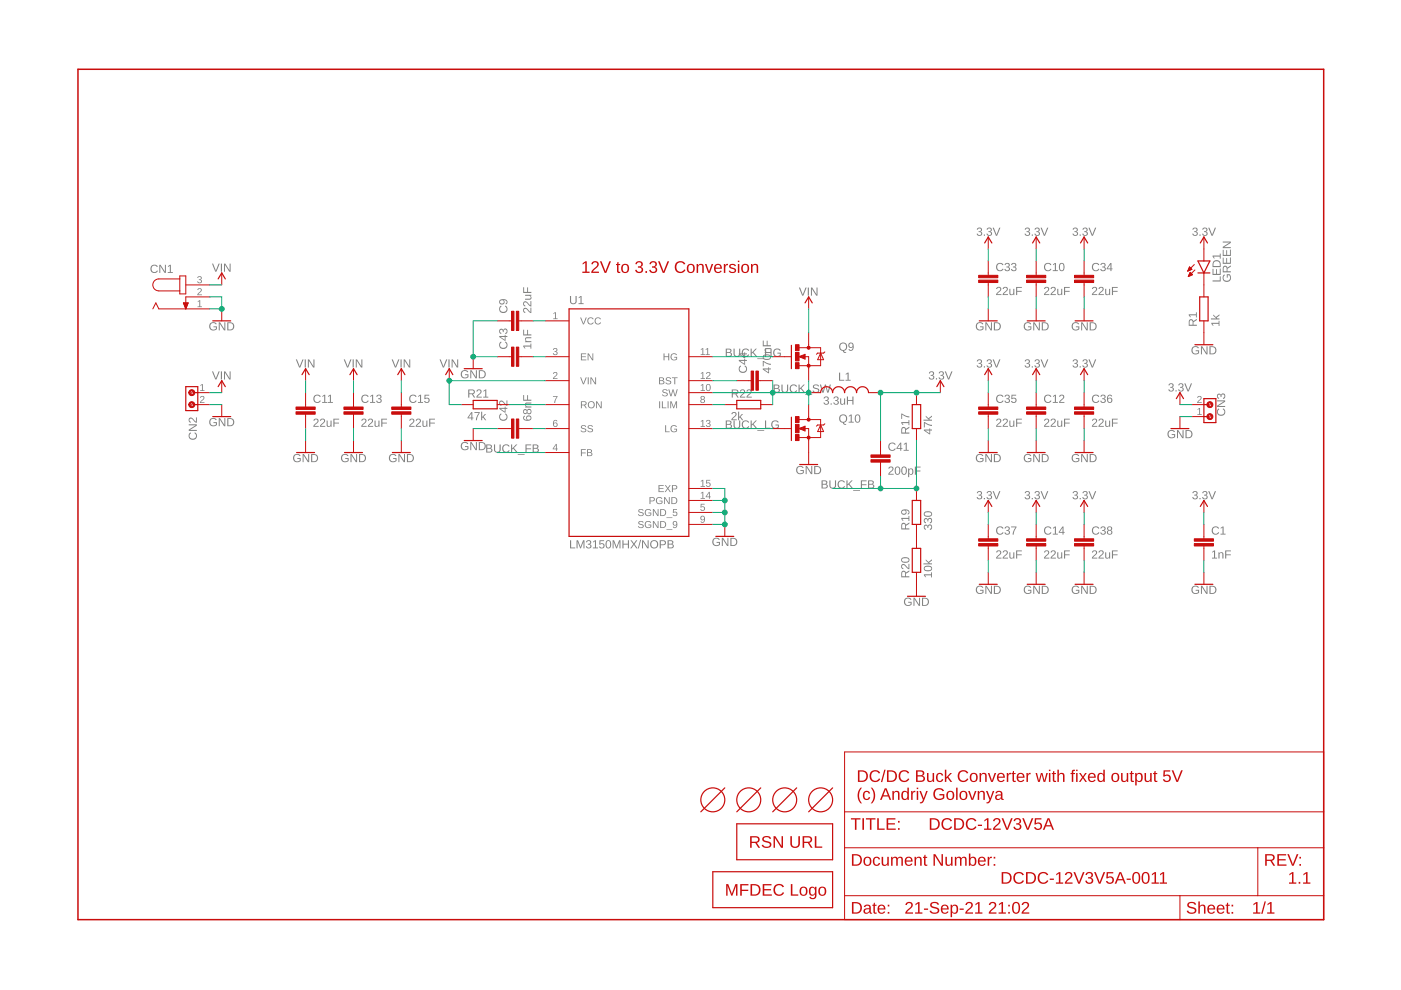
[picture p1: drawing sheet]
<svg xmlns="http://www.w3.org/2000/svg" width="297mm" height="210mm" viewBox="0 0 297 210" stroke-linecap="round" stroke-linejoin="round" font-family="sans-serif">
<g fill="#808080">
<path d="M117.4 73.9a.43 .43 0 0 1 .7 0 .43 .43 0 0 1-.2 .6 .39 .39 0 0 1 .3 .5 .39 .39 0 0 1-.5 .3l-.4-.2-.1-.2h.2a.3 .3 0 0 0 .4 .2 .3 .3 0 0 0 .1-.4l-.3-.1v-.1a.29 .29 0 0 0 .4-.2 .29 .29 0 0 0-.2-.4 .29 .29 0 0 0-.4 .3h-.2z"/>
<path d="M117.2 84h1l-.5 1.4h-.2l.1-.3 .4-1h-.8z"/>
<path d="M117.4 79a.5 .5 0 0 1 .8 .2 .5 .5 0 0 1-.5 .7l-.3 .3h.8v.2h-1l.6-.8a.3 .3 0 0 0 .2-.5 .32 .32 0 0 0-.6 .2h-.2z"/>
<path d="M117.3 66.4l.6-.2v1.3h.3v.2h-.9v-.2h.4v-1.1l-.4 .2z"/>
<path d="M148.6 106.8h.8v.2h-.7v.4a.5 .5 0 0 1 .7 .3 .5 .5 0 0 1-.3 .7 .5 .5 0 0 1-.6-.4l.5 .2a.34 .34 0 0 0 .3-.5 .34 .34 0 0 0-.6-.1h-.2z"/>
<path d="M42 58.7a.43 .43 0 0 1 .7-.1 .43 .43 0 0 1-.2 .7 .39 .39 0 0 1 .3 .5 .39 .39 0 0 1-.5 .3l-.4-.3-.1-.1h.2a.3 .3 0 0 0 .4 .2 .3 .3 0 0 0 .1-.5h-.3v-.2a.29 .29 0 0 0 .4-.1 .29 .29 0 0 0-.2-.4 .29 .29 0 0 0-.4 .3l-.2-.1z"/>
<path d="M42 61.2a.5 .5 0 0 1 .8 .2 .5 .5 0 0 1-.5 .7l-.3 .3h.8v.2h-1l.6-.7a.3 .3 0 0 0 .1-.5 .3 .3 0 0 0-.5 .1h-.2z"/>
<path d="M41.9 63.9l.6-.2v1.3h.3v.1h-.9v-.1h.4v-1.2l-.4 .3z"/>
<path d="M42.5 81.7l.5-.3v1.3h.4v.2h-1v-.2h.4v-1.1l-.3 .2z"/>
<path d="M42.5 84.1a.5 .5 0 0 1 .8 .2 .5 .5 0 0 1-.4 .7l-.3 .3h.8v.1h-1l.5-.7a.3 .3 0 0 0 .2-.5 .3 .3 0 0 0-.5 .1h-.2z"/>
<path d="M253.9 86.7l.5-.2v1.3h.4v.2h-.9v-.2h.3v-1.1l-.3 .2z"/>
<path d="M254 84.1a.5 .5 0 0 1 .7 .2 .5 .5 0 0 1-.4 .7l-.3 .3h.8v.1h-1l.6-.7a.3 .3 0 0 0 .1-.5 .3 .3 0 0 0-.5 .1h-.2z"/>
<path d="M62.4 96.5a.9 .9 0 0 1 1.3 .1l-.2 .1a.68 .68 0 0 0-.9 0 .68 .68 0 0 0-.1 .9 .68 .68 0 0 0 .9 .1l.2-.4h-.6v-.2h.8v.6a.94 .94 0 0 1-1.4 .1 .94 .94 0 0 1 0-1.3zM64.2 96.3h.2l1 1.4-.1-1.4h.3v1.7h-.3l-.9-1.5v1.5h-.2zM66 96.3h.5a.86 .86 0 0 1 .9 .8 .86 .86 0 0 1-.8 .9h-.6zM66.2 96.5v1.3a.73 .73 0 0 0 1-.7 .73 .73 0 0 0-1-.6z"/>
<path d="M111 65.4a1.1 1.1 0 0 1 1.4 .7l.1-.9h.2v1.2l-.3-.1-.5-.5a.37 .37 0 0 0-.5-.3 .37 .37 0 0 0-.1 .6l.1 .3-.5-.4zM111 64a1.1 1.1 0 0 1 1.4 .7l.1-.9h.2v1.2l-.3-.1-.5-.5a.37 .37 0 0 0-.5-.3 .37 .37 0 0 0-.1 .6l.1 .3-.5-.4zM111.3 62.5h1.4v.2h-.3a.44 .44 0 0 1 .3 .5 .44 .44 0 0 1-.5 .4h-.9v-.3h.9a.32 .32 0 0 0 .3-.3 .32 .32 0 0 0-.4-.3h-.8zM110.9 60.9h.2v1h.7v-1h.2v1h.7v.2h-1.8z"/>
<path d="M221.5 60.9a.55 .55 0 0 1 .9 .2 .55 .55 0 0 1-.3 .8l-.5 .5h.9v.2h-1.2l.1-.3 .5-.5a.37 .37 0 0 0 .3-.5 .37 .37 0 0 0-.6-.1l-.2 .1zM222.9 60.9a.55 .55 0 0 1 .9 .2 .55 .55 0 0 1-.3 .8l-.5 .5h.9v.2h-1.2l.1-.3 .5-.5a.37 .37 0 0 0 .3-.5 .37 .37 0 0 0-.6-.1l-.3 .1zM224.2 61.2h.2v.9a.32 .32 0 0 0 .3 .3 .32 .32 0 0 0 .3-.4v-.8h.2v1.4h-.2v-.3a.44 .44 0 0 1-.5 .3 .44 .44 0 0 1-.3-.5zM225.6 60.8h1.2v.2h-1v.7h1v.2h-1v.7h-.2z"/>
<path d="M72.5 96.5a.9 .9 0 0 1 1.4 .1l-.2 .1a.68 .68 0 0 0-1 0 .68 .68 0 0 0 0 .9 .68 .68 0 0 0 .9 .1l.1-.4h-.5v-.2h.7v.6a.94 .94 0 0 1-1.3 .1 .94 .94 0 0 1-.1-1.3zM74.3 96.3h.3l.9 1.4v-1.4h.2v1.7h-.3l-.9-1.5v1.5h-.2zM76.1 96.3h.6a.86 .86 0 0 1 .9 .8 .86 .86 0 0 1-.8 .9h-.7zM76.4 96.5v1.3a.73 .73 0 0 0 1-.7 .73 .73 0 0 0-1-.6z"/>
<path d="M66.6 88.9a.55 .55 0 0 1 .9 .1 .55 .55 0 0 1-.3 .8l-.5 .5h.9v.2h-1.2l.1-.3 .5-.5a.37 .37 0 0 0 .3-.5 .37 .37 0 0 0-.6-.1l-.3 .1zM68 88.9a.55 .55 0 0 1 .9 .1 .55 .55 0 0 1-.3 .8l-.5 .5h.9v.2h-1.2l.1-.3 .5-.5a.37 .37 0 0 0 .3-.5 .37 .37 0 0 0-.6-.1l-.3 .1zM69.2 89.2h.3v.8a.32 .32 0 0 0 .3 .4 .32 .32 0 0 0 .3-.5v-.7h.2v1.3h-.2v-.2a.44 .44 0 0 1-.5 .2 .44 .44 0 0 1-.4-.4zM70.7 88.8h1.2v.2h-1v.6h1v.2h-1v.7h-.2z"/>
<path d="M221.5 88.9a.55 .55 0 0 1 .9 .1 .55 .55 0 0 1-.3 .8l-.5 .5h.9v.2h-1.2l.1-.3 .5-.5a.37 .37 0 0 0 .3-.5 .37 .37 0 0 0-.6-.1l-.2 .1zM222.9 88.9a.55 .55 0 0 1 .9 .1 .55 .55 0 0 1-.3 .8l-.5 .5h.9v.2h-1.2l.1-.3 .5-.5a.37 .37 0 0 0 .3-.5 .37 .37 0 0 0-.6-.1l-.3 .1zM224.2 89.2h.2v.8a.32 .32 0 0 0 .3 .4 .32 .32 0 0 0 .3-.5v-.7h.2v1.3h-.2v-.2a.44 .44 0 0 1-.5 .2 .44 .44 0 0 1-.3-.4zM225.6 88.8h1.2v.2h-1v.6h1v.2h-1v.7h-.2z"/>
<path d="M82.7 96.5a.9 .9 0 0 1 1.3 .1l-.2 .1a.68 .68 0 0 0-.9 0 .68 .68 0 0 0-.1 .9 .68 .68 0 0 0 1 .1l.1-.4h-.5v-.2h.7v.6a.94 .94 0 0 1-1.4 .1 .94 .94 0 0 1 0-1.3zM84.5 96.3h.2l1 1.4v-1.4h.2v1.7h-.3l-.9-1.5v1.5h-.2zM86.3 96.3h.5a.86 .86 0 0 1 1 .8 .86 .86 0 0 1-.9 .9h-.6zM86.5 96.5v1.3a.73 .73 0 0 0 1-.7 .73 .73 0 0 0-1-.6z"/>
<path d="M76.8 88.9a.55 .55 0 0 1 .8 .1 .55 .55 0 0 1-.3 .8l-.5 .5h.9v.2h-1.1l.1-.3 .4-.5a.37 .37 0 0 0 .4-.5 .37 .37 0 0 0-.6-.1l-.3 .1zM78.2 88.9a.55 .55 0 0 1 .8 .1 .55 .55 0 0 1-.3 .8l-.5 .5h.9v.2h-1.1v-.3l.5-.5a.37 .37 0 0 0 .4-.5 .37 .37 0 0 0-.7-.1l-.2 .1zM79.4 89.2h.2v.8a.32 .32 0 0 0 .4 .4 .32 .32 0 0 0 .2-.5v-.7h.3v1.3h-.2l-.1-.2a.44 .44 0 0 1-.5 .2 .44 .44 0 0 1-.3-.4zM80.8 88.8h1.3v.2h-1v.6h.9v.2h-.9v.7h-.3z"/>
<path d="M221.5 116.8a.55 .55 0 0 1 .9 .1 .55 .55 0 0 1-.3 .8l-.5 .5h.9v.2h-1.2l.1-.3 .5-.4a.37 .37 0 0 0 .3-.6 .37 .37 0 0 0-.6-.1l-.2 .1zM222.9 116.8a.55 .55 0 0 1 .9 .1 .55 .55 0 0 1-.3 .8l-.5 .5h.9v.2h-1.2l.1-.3 .5-.4a.37 .37 0 0 0 .3-.6 .37 .37 0 0 0-.6-.1l-.3 .1zM224.2 117.1h.2v.8a.32 .32 0 0 0 .3 .4 .32 .32 0 0 0 .3-.4v-.8h.2v1.3h-.2v-.2a.44 .44 0 0 1-.5 .2 .44 .44 0 0 1-.3-.4zM225.6 116.7h1.2v.2h-1v.6h1v.2h-1v.7h-.2z"/>
<path d="M86.9 88.9a.55 .55 0 0 1 .9 .1 .55 .55 0 0 1-.3 .8l-.5 .5h.9v.2h-1.2l.1-.3 .5-.5a.37 .37 0 0 0 .3-.5 .37 .37 0 0 0-.6-.1l-.2 .1zM88.3 88.9a.55 .55 0 0 1 .9 .1 .55 .55 0 0 1-.3 .8l-.5 .5h.9v.2h-1.2l.1-.3 .5-.5a.37 .37 0 0 0 .3-.5 .37 .37 0 0 0-.6-.1l-.3 .1zM89.6 89.2h.2v.8a.32 .32 0 0 0 .3 .4 .32 .32 0 0 0 .3-.5v-.7h.2v1.3h-.2v-.2a.44 .44 0 0 1-.5 .2 .44 .44 0 0 1-.3-.4zM91 88.8h1.2v.2h-1v.6h1v.2h-1v.7h-.2z"/>
<path d="M211.4 60.9a.55 .55 0 0 1 .8 .2 .55 .55 0 0 1-.3 .8l-.5 .5h.9v.2h-1.1l.1-.3 .4-.5a.37 .37 0 0 0 .4-.5 .37 .37 0 0 0-.6-.1l-.3 .1zM212.8 60.9a.55 .55 0 0 1 .8 .2 .55 .55 0 0 1-.3 .8l-.5 .5h.9v.2h-1.1v-.3l.5-.5a.37 .37 0 0 0 .4-.5 .37 .37 0 0 0-.7-.1l-.2 .1zM214 61.2h.2v.9a.32 .32 0 0 0 .4 .3 .32 .32 0 0 0 .2-.4v-.8h.3v1.4h-.2l-.1-.3a.44 .44 0 0 1-.5 .3 .44 .44 0 0 1-.3-.5zM215.4 60.8h1.3v.2h-1v.7h.9v.2h-.9v.7h-.3z"/>
<path d="M231.7 60.9a.55 .55 0 0 1 .8 .2 .55 .55 0 0 1-.3 .8l-.5 .5h.9v.2h-1.1l.1-.3 .4-.5a.37 .37 0 0 0 .4-.5 .37 .37 0 0 0-.6-.1l-.3 .1zM233.1 60.9a.55 .55 0 0 1 .8 .2 .55 .55 0 0 1-.3 .8l-.5 .5h.9v.2h-1.1l.1-.3 .4-.5a.37 .37 0 0 0 .4-.5 .37 .37 0 0 0-.6-.1l-.3 .1zM234.3 61.2h.2v.9a.32 .32 0 0 0 .4 .3 .32 .32 0 0 0 .3-.4v-.8h.2v1.4h-.2v-.3a.44 .44 0 0 1-.5 .3 .44 .44 0 0 1-.4-.5zM235.7 60.8h1.3v.2h-1v.7h.9v.2h-.9v.7h-.3z"/>
<path d="M211.4 88.9a.55 .55 0 0 1 .8 .1 .55 .55 0 0 1-.3 .8l-.5 .5h.9v.2h-1.1l.1-.3 .4-.5a.37 .37 0 0 0 .4-.5 .37 .37 0 0 0-.6-.1l-.3 .1zM212.8 88.9a.55 .55 0 0 1 .8 .1 .55 .55 0 0 1-.3 .8l-.5 .5h.9v.2h-1.1v-.3l.5-.5a.37 .37 0 0 0 .4-.5 .37 .37 0 0 0-.7-.1l-.2 .1zM214 89.2h.2v.8a.32 .32 0 0 0 .4 .4 .32 .32 0 0 0 .2-.5v-.7h.3v1.3h-.2l-.1-.2a.44 .44 0 0 1-.5 .2 .44 .44 0 0 1-.3-.4zM215.4 88.8h1.3v.2h-1v.6h.9v.2h-.9v.7h-.3z"/>
<path d="M231.7 88.9a.55 .55 0 0 1 .8 .1 .55 .55 0 0 1-.3 .8l-.5 .5h.9v.2h-1.1l.1-.3 .4-.5a.37 .37 0 0 0 .4-.5 .37 .37 0 0 0-.6-.1l-.3 .1zM233.1 88.9a.55 .55 0 0 1 .8 .1 .55 .55 0 0 1-.3 .8l-.5 .5h.9v.2h-1.1l.1-.3 .4-.5a.37 .37 0 0 0 .4-.5 .37 .37 0 0 0-.6-.1l-.3 .1zM234.3 89.2h.2v.8a.32 .32 0 0 0 .4 .4 .32 .32 0 0 0 .3-.5v-.7h.2v1.3h-.2v-.2a.44 .44 0 0 1-.5 .2 .44 .44 0 0 1-.4-.4zM235.7 88.8h1.3v.2h-1v.6h.9v.2h-.9v.7h-.3z"/>
<path d="M211.4 116.8a.55 .55 0 0 1 .8 .1 .55 .55 0 0 1-.3 .8l-.5 .5h.9v.2h-1.1l.1-.3 .4-.4a.37 .37 0 0 0 .4-.6 .37 .37 0 0 0-.6-.1l-.3 .1zM212.8 116.8a.55 .55 0 0 1 .8 .1 .55 .55 0 0 1-.3 .8l-.5 .5h.9v.2h-1.1v-.3l.5-.4a.37 .37 0 0 0 .4-.6 .37 .37 0 0 0-.7-.1l-.2 .1zM214 117.1h.2v.8a.32 .32 0 0 0 .4 .4 .32 .32 0 0 0 .2-.4v-.8h.3v1.3h-.2l-.1-.2a.44 .44 0 0 1-.5 .2 .44 .44 0 0 1-.3-.4zM215.4 116.7h1.3v.2h-1v.6h.9v.2h-.9v.7h-.3z"/>
<path d="M231.7 116.8a.55 .55 0 0 1 .8 .1 .55 .55 0 0 1-.3 .8l-.5 .5h.9v.2h-1.1l.1-.3 .4-.4a.37 .37 0 0 0 .4-.6 .37 .37 0 0 0-.6-.1l-.3 .1zM233.1 116.8a.55 .55 0 0 1 .8 .1 .55 .55 0 0 1-.3 .8l-.5 .5h.9v.2h-1.1l.1-.3 .4-.4a.37 .37 0 0 0 .4-.6 .37 .37 0 0 0-.6-.1l-.3 .1zM234.3 117.1h.2v.8a.32 .32 0 0 0 .4 .4 .32 .32 0 0 0 .3-.4v-.8h.2v1.3h-.2v-.2a.44 .44 0 0 1-.5 .2 .44 .44 0 0 1-.4-.4zM235.7 116.7h1.3v.2h-1v.6h.9v.2h-.9v.7h-.3z"/>
<path d="M227.6 104.2a.5 .5 0 0 1 .8 0 .5 .5 0 0 1-.2 .8 .51 .51 0 0 1 .2 .8 .51 .51 0 0 1-.8 0l-.2-.4h.2a.35 .35 0 0 0 .5 .3 .35 .35 0 0 0 .1-.5l-.4-.1v-.2a.33 .33 0 0 0 .5-.2 .33 .33 0 0 0-.3-.4 .33 .33 0 0 0-.4 .3h-.2zM228.9 105.6h.2v.3h-.2zM229.7 104.2a.5 .5 0 0 1 .8 0 .5 .5 0 0 1-.3 .8 .51 .51 0 0 1 .3 .8 .51 .51 0 0 1-.8 0l-.2-.4h.2a.35 .35 0 0 0 .5 .3 .35 .35 0 0 0 .1-.5l-.4-.1v-.2a.33 .33 0 0 0 .5-.2 .33 .33 0 0 0-.3-.4 .33 .33 0 0 0-.4 .3h-.2zM230.8 104.1h.2l.6 1.6 .6-1.6h.2l-.7 1.8h-.2z"/>
<path d="M227.6 76.3a.5 .5 0 0 1 .8 0 .5 .5 0 0 1-.2 .7 .51 .51 0 0 1 .2 .8 .51 .51 0 0 1-.8 0l-.2-.3h.2a.35 .35 0 0 0 .5 .3 .35 .35 0 0 0 .1-.6l-.4-.1v-.1a.33 .33 0 0 0 .5-.2 .33 .33 0 0 0-.3-.5 .33 .33 0 0 0-.4 .3h-.2zM228.9 77.7h.2v.2h-.2zM229.7 76.3a.5 .5 0 0 1 .8 0 .5 .5 0 0 1-.3 .7 .51 .51 0 0 1 .3 .8 .51 .51 0 0 1-.8 0l-.2-.3h.2a.35 .35 0 0 0 .5 .3 .35 .35 0 0 0 .1-.6l-.4-.1v-.1a.33 .33 0 0 0 .5-.2 .33 .33 0 0 0-.3-.5 .33 .33 0 0 0-.4 .3h-.2zM230.8 76.2h.2l.6 1.5 .6-1.5h.2l-.7 1.7h-.2z"/>
<path d="M227.6 48.4a.5 .5 0 0 1 .8-.1 .5 .5 0 0 1-.2 .8 .51 .51 0 0 1 .2 .8 .51 .51 0 0 1-.8 0l-.2-.4h.2a.35 .35 0 0 0 .5 .3 .35 .35 0 0 0 .1-.5l-.4-.1v-.2a.33 .33 0 0 0 .5-.1 .33 .33 0 0 0-.3-.5 .33 .33 0 0 0-.4 .3h-.2zM228.9 49.7h.2v.3h-.2zM229.7 48.4a.5 .5 0 0 1 .8-.1 .5 .5 0 0 1-.3 .8 .51 .51 0 0 1 .3 .8 .51 .51 0 0 1-.8 0l-.2-.4h.2a.35 .35 0 0 0 .5 .3 .35 .35 0 0 0 .1-.5l-.4-.1v-.2a.33 .33 0 0 0 .5-.1 .33 .33 0 0 0-.3-.5 .33 .33 0 0 0-.4 .3h-.2zM230.8 48.3h.2l.6 1.5 .6-1.5h.2l-.7 1.7h-.2z"/>
<path d="M120.9 114.5h.2v1.6h.9v.2h-1.1zM122.2 114.5h.4l.5 1.5 .5-1.5h.3v1.8h-.2v-1.5l-.5 1.5h-.2l-.6-1.5 .1 1.5h-.3zM124.4 114.6a.5 .5 0 0 1 .8 0 .5 .5 0 0 1-.2 .8 .51 .51 0 0 1 .2 .8 .51 .51 0 0 1-.8 0l-.2-.4h.2a.35 .35 0 0 0 .5 .3 .35 .35 0 0 0 .2-.5l-.5-.1v-.2a.33 .33 0 0 0 .5-.2 .33 .33 0 0 0-.2-.4 .33 .33 0 0 0-.4 .3h-.3zM125.8 114.8l.6-.3v1.6h.4v.2h-1.1v-.2h.4v-1.3l-.3 .2zM127.1 114.5h1v.2h-.8v.6a.59 .59 0 0 1 .8 .2 .59 .59 0 0 1-.3 .9 .59 .59 0 0 1-.8-.5h.2a.38 .38 0 0 0 .6 .1 .38 .38 0 0 0 .1-.6 .38 .38 0 0 0-.6 .1h-.2zM128.6 114.6a.64 .64 0 0 1 .8 .1 .64 .64 0 0 1 .2 .7 .64 .64 0 0 1-.6 .9 .64 .64 0 0 1-.6-.9zM128.8 114.7a.97 .97 0 0 0 .2 1.4 .86 .86 0 0 0 0-1.4zM129.9 114.5h.3l.5 1.5 .6-1.5h.3v1.8h-.3l.1-1.5-.6 1.5h-.2l-.5-1.5v1.5h-.2zM132 114.5h.2v.8h.9v-.8h.3v1.8h-.3v-.8h-.9v.8h-.2zM133.7 114.5h.2l.5 .7 .5-.7h.2l-.6 .9 .7 .9h-.3l-.5-.8-.5 .8h-.3l.7-.9zM135.7 114.5h.2l-.5 1.8h-.2zM136.1 114.5h.3l.9 1.5v-1.5h.2v1.8h-.3l-.9-1.5v1.5h-.2zM137.8 115.4a.89 .89 0 0 1 1.7 0 .89 .89 0 0 1-1.7 0zM138.2 114.9a.7 .7 0 0 0 .2 1.1 .7 .7 0 0 0 1-.6 .7 .7 0 0 0-.9-.7zM139.9 114.5h.7a.53 .53 0 0 1 .6 .6 .53 .53 0 0 1-.6 .5h-.5v.7h-.2zM140.1 114.7v.7h.7a.35 .35 0 0 0 0-.6zM141.5 114.5l1.2 .2v.4l-.3 .3a.47 .47 0 0 1 .5 .5 .47 .47 0 0 1-.7 .4h-.7zM141.8 114.7v.6l.7-.2-.1-.3zM141.8 115.5v.6h.6l.2-.2-.2-.4z"/>
<path d="M169.4 61h.2l.6 1.5 .6-1.5h.2l-.7 1.7h-.2zM171.3 61h.2v1.7h-.2zM171.9 61h.3l.9 1.4v-1.4h.2v1.7h-.3l-.9-1.5v1.5h-.2z"/>
<path d="M169 99a.9 .9 0 0 1 1.4 .2l-.2 .1a.68 .68 0 0 0-1-.1 .68 .68 0 0 0 0 1 .68 .68 0 0 0 .9 0l.1-.3h-.5v-.2h.7v.6a.94 .94 0 0 1-1.3 .1 .94 .94 0 0 1-.1-1.4zM170.8 98.8h.3l.9 1.5v-1.5h.2v1.7h-.3l-.9-1.4v1.4h-.2zM172.6 98.8h.6a.86 .86 0 0 1 .9 .8 .86 .86 0 0 1-.8 .9h-.7zM172.9 99v1.3a.73 .73 0 0 0 1-.6 .73 .73 0 0 0-1-.7z"/>
<path d="M174.8 84.2a.5 .5 0 0 1 .8-.1 .5 .5 0 0 1-.2 .8 .51 .51 0 0 1 .2 .8 .51 .51 0 0 1-.8 0l-.2-.3 .2-.1a.35 .35 0 0 0 .5 .3 .35 .35 0 0 0 .1-.5l-.4-.1v-.2a.33 .33 0 0 0 .5-.1 .33 .33 0 0 0-.3-.5 .33 .33 0 0 0-.4 .3h-.2zM176.1 85.5h.2v.3h-.2zM176.9 84.2a.5 .5 0 0 1 .8-.1 .5 .5 0 0 1-.3 .8 .51 .51 0 0 1 .3 .8 .51 .51 0 0 1-.8 0l-.2-.3 .2-.1a.35 .35 0 0 0 .5 .3 .35 .35 0 0 0 .1-.5l-.4-.1v-.2a.33 .33 0 0 0 .5-.1 .33 .33 0 0 0-.3-.5 .33 .33 0 0 0-.4 .3h-.2zM178.1 84.5h.2v.8a.32 .32 0 0 0 .4 .4 .32 .32 0 0 0 .3-.5v-.7h.2v1.3h-.2v-.2a.44 .44 0 0 1-.5 .2 .44 .44 0 0 1-.4-.4zM179.6 84.1h.2v.7h.9v-.7h.3v1.7h-.3v-.8h-.9v.8h-.2z"/>
<path d="M197.1 78.8a.5 .5 0 0 1 .8 0 .5 .5 0 0 1-.2 .8 .51 .51 0 0 1 .2 .8 .51 .51 0 0 1-.8 0l-.2-.4h.2a.35 .35 0 0 0 .5 .3 .35 .35 0 0 0 .2-.5l-.5-.1v-.2a.33 .33 0 0 0 .5-.2 .33 .33 0 0 0-.2-.4 .33 .33 0 0 0-.4 .3h-.3zM198.4 80.2h.3v.3h-.3zM199.2 78.8a.5 .5 0 0 1 .8 0 .5 .5 0 0 1-.2 .8 .51 .51 0 0 1 .2 .8 .51 .51 0 0 1-.8 0l-.2-.4h.2a.35 .35 0 0 0 .5 .3 .35 .35 0 0 0 .1-.5l-.4-.1v-.2a.33 .33 0 0 0 .5-.2 .33 .33 0 0 0-.2-.4 .33 .33 0 0 0-.5 .3h-.2zM200.3 78.7h.2l.6 1.6 .6-1.6h.2l-.7 1.8h-.2z"/>
<path d="M151.2 114.2a.9 .9 0 0 1 1.4 .2l-.2 .1a.68 .68 0 0 0-1 0 .68 .68 0 0 0 0 .9 .68 .68 0 0 0 .9 .1l.1-.4h-.5v-.2h.8v.6a.94 .94 0 0 1-1.4 .1 .94 .94 0 0 1-.1-1.4zM153 114h.3l.9 1.5v-1.5h.2v1.8h-.2l-1-1.5v1.5h-.2zM154.8 114h.6a.86 .86 0 0 1 .9 .9 .86 .86 0 0 1-.8 .9h-.7zM155.1 114.2v1.4a.73 .73 0 0 0 1-.7 .73 .73 0 0 0-1-.7z"/>
<path d="M93.2 76.2h.2l.6 1.5 .6-1.5h.2l-.7 1.7h-.2zM95.1 76.2h.2v1.7h-.2zM95.7 76.2h.3l.9 1.5v-1.5h.2v1.7h-.2l-1-1.4 .1 1.4h-.3z"/>
<path d="M195.9 91.1h1.1v-.3h.2v.3h.4v.2h-.4v.8h-.2l-1.1-.8zM196.1 91.3l.9 .6v-.6zM195.9 89.5l1.1 .5 .6 .1v.2l-.7-.1-.8-.5v.9h-.2zM196.3 88.1l.5 .6 .8-.6v.3l-.6 .4 .1 .2h.5v.2h-1.8v-.2h1.1l-.6-.6z"/>
<path d="M196 111.4l.5-.2 .2 .4a.51 .51 0 0 1 .8-.3 .51 .51 0 0 1 .1 .8l-.4 .3-.1-.3a.35 .35 0 0 0 .3-.4 .35 .35 0 0 0-.5-.2l-.1 .5h-.2a.33 .33 0 0 0-.1-.5 .33 .33 0 0 0-.5 .2 .33 .33 0 0 0 .3 .4v.2l-.4-.3zM196 110l.5-.1 .2 .3a.51 .51 0 0 1 .8-.3 .51 .51 0 0 1 .1 .8l-.4 .3-.1-.3a.35 .35 0 0 0 .3-.4 .35 .35 0 0 0-.5-.2l-.1 .5h-.2a.33 .33 0 0 0-.1-.5 .33 .33 0 0 0-.5 .2 .33 .33 0 0 0 .3 .4v.2l-.4-.3zM196 108.6a1.02 1.02 0 0 1 1.6 .4 .95 .95 0 0 1-.9 .6 .95 .95 0 0 1-.8-.6zM196.1 108.8a.66 .66 0 0 0 .4 .6 .66 .66 0 0 0 .6-.1 .41 .41 0 0 0 .3-.6 .41 .41 0 0 0-.7-.1z"/>
<path d="M195.9 121.8h1.5v-.5h.2v1.1h-.2v-.4h-1.3l.3 .4h-.2zM196 120.2a1.02 1.02 0 0 1 1.6 .3 .95 .95 0 0 1-.9 .6 .95 .95 0 0 1-.8-.6zM196.1 120.4a.66 .66 0 0 0 .4 .5 .66 .66 0 0 0 .6 0 .41 .41 0 0 0 .3-.6 .41 .41 0 0 0-.7-.1zM196.3 118.6l.5 .5 .8-.5v.2l-.6 .5 .1 .1h.5v.3h-1.8v-.3h1.1l-.6-.5z"/>
<path d="M191.9 126.9a.9 .9 0 0 1 1.3 .2l-.2 .1a.68 .68 0 0 0-.9 0 .68 .68 0 0 0-.1 .9 .68 .68 0 0 0 1 .1l.1-.4h-.5v-.2h.7v.6a.94 .94 0 0 1-1.4 .1 .94 .94 0 0 1 0-1.4zM193.7 126.7h.2l1 1.5v-1.5h.2v1.8h-.3l-.9-1.5v1.5h-.2zM195.5 126.7h.5a.86 .86 0 0 1 1 .9 .86 .86 0 0 1-.9 .9h-.6zM195.7 126.9v1.4a.73 .73 0 0 0 1-.7 .73 .73 0 0 0-1-.7z"/>
<path d="M188.5 99a.55 .55 0 0 1 .9 .1 .55 .55 0 0 1-.3 .9l-.5 .5h.9v.2h-1.2l.1-.3 .5-.5a.37 .37 0 0 0 .3-.5 .37 .37 0 0 0-.6-.1l-.3 .1zM190 99a.64 .64 0 0 1 .7 .1 .64 .64 0 0 1 .2 .7 .64 .64 0 0 1-.6 .9 .64 .64 0 0 1-.6-.9zM190.1 99.1a.97 .97 0 0 0 .2 1.4 .86 .86 0 0 0 0-1.4zM191.3 99a.64 .64 0 0 1 .8 .1 .64 .64 0 0 1 .2 .7 .64 .64 0 0 1-.6 .9 .64 .64 0 0 1-.6-.9zM191.5 99.1a.97 .97 0 0 0 .2 1.4 .86 .86 0 0 0 0-1.4zM192.5 99.3h.2l.1 .2a.5 .5 0 0 1 .6-.1 .5 .5 0 0 1 .3 .6 .53 .53 0 0 1-.7 .6l-.2-.2v.8h-.3zM192.9 99.5a.49 .49 0 0 0-.2 .7 .49 .49 0 0 0 .7 .2v-.8zM194 98.9h1.2v.2h-1v.7h1v.2h-1v.7h-.2z"/>
<path d="M111.1 88.2l.2-.1v.2l-.2 .1a.47 .47 0 0 0 .2 .5 .47 .47 0 0 0 .5 .1 .55 .55 0 0 1 .1-.8 .55 .55 0 0 1 .8 .2 .55 .55 0 0 1-.4 .8 .87 .87 0 0 1-.9 0 .87 .87 0 0 1-.5-.8zM111.7 88.7a.4 .4 0 0 0 .8 0 .4 .4 0 0 0-.8 0zM111 86.9l.5-.2 .2 .3a.5 .5 0 0 1 .8-.1 .5 .5 0 0 1 0 .7 .5 .5 0 0 1-.8-.1 .47 .47 0 0 1-.6 .3 .47 .47 0 0 1-.2-.8zM111 87.3a.35 .35 0 0 0 .7 0 .35 .35 0 0 0-.7 0zM111.8 87.3a.36 .36 0 0 0 .7 0 .36 .36 0 0 0-.7 0zM111.4 85.4l1.3-.1v.3h-.9a.32 .32 0 0 0-.3 .3 .32 .32 0 0 0 .4 .3h.8v.2h-1.4v-.2h.3l-.3-.3zM110.9 83.8h.2v.9h.7v-.9h.2v.9h.7v.3h-1.8z"/>
<path d="M97.9 93.9a.9 .9 0 0 1 1.4 .2l-.2 .1a.68 .68 0 0 0-1-.1 .68 .68 0 0 0 0 1 .68 .68 0 0 0 .9 .1l.1-.4h-.5v-.2h.7v.6a.94 .94 0 0 1-1.3 .1 .94 .94 0 0 1-.1-1.4zM99.7 93.7h.3l.9 1.5v-1.5h.2v1.7h-.3l-.9-1.4v1.4h-.2zM101.5 93.7h.6a.86 .86 0 0 1 .9 .8 .86 .86 0 0 1-.8 .9h-.7zM101.7 93.9v1.4a.73 .73 0 0 0 1.1-.7 .73 .73 0 0 0-1.1-.7z"/>
<path d="M110.9 73.3h1.6v-.5h.2v1.1h-.2v-.4h-1.4l.3 .4h-.2zM111.4 71.6l1.3-.1v.2h-.9a.32 .32 0 0 0-.3 .4 .32 .32 0 0 0 .4 .2h.8v.3h-1.4v-.2l.3-.1-.3-.2zM110.9 69.9h.2v1h.7v-1h.2v1h.7v.2h-1.8z"/>
<path d="M97.9 78.7a.9 .9 0 0 1 1.4 .2h-.2a.68 .68 0 0 0-1 0 .68 .68 0 0 0 0 1 .68 .68 0 0 0 .9 0l.1-.4h-.5v-.2h.7v.6a.94 .94 0 0 1-1.3 .1 .94 .94 0 0 1-.1-1.3zM99.7 78.5h.3l.9 1.5v-1.5h.2v1.7h-.3l-.9-1.5v1.5h-.2zM101.5 78.5h.6a.86 .86 0 0 1 .9 .8 .86 .86 0 0 1-.8 .9h-.7zM101.7 78.7v1.3a.73 .73 0 0 0 1.1-.7 .73 .73 0 0 0-1.1-.6z"/>
<path d="M99.9 87.4h.2v1.1h.3v.2h-.3v.4h-.2v-.4h-.8zM99.9 87.6l-.6 .9h.6zM100.6 87.4h1.1l-.5 1.1-.1 .6h-.2l.1-.5 .5-1h-.9zM102 87.3h.2v1.1l.6-.6h.3l-.6 .5 .6 .8h-.3l-.4-.6-.2 .1v.5h-.2z"/>
<path d="M155.2 87.5a.55 .55 0 0 1 .9 .1 .55 .55 0 0 1-.3 .8l-.5 .5h.9v.2h-1.1v-.3l.5-.5a.37 .37 0 0 0 .3-.5 .37 .37 0 0 0-.6-.1l-.2 .1zM156.5 87.3h.2v1.1l.6-.6h.3l-.6 .5 .6 .8h-.3l-.4-.6-.2 .1v.5h-.2z"/>
<path d="M161.7 78.1h1.2v-.2h.2v.2h.3v.2h-.3v.8h-.2l-1.2-.8zM162 78.3l.9 .6v-.6zM161.7 76.5l1.1 .5 .6 .1v.3l-.6-.2-.9-.4v.9h-.2zM161.8 75.4a1.02 1.02 0 0 1 1.7 .3 .95 .95 0 0 1-.9 .6 .95 .95 0 0 1-.9-.6zM161.9 75.5a.66 .66 0 0 0 .4 .6 .66 .66 0 0 0 .7 0 .41 .41 0 0 0 .2-.6 .41 .41 0 0 0-.6-.2zM162.2 73.9l1.2-.1v.2h-.8a.32 .32 0 0 0-.4 .4 .32 .32 0 0 0 .5 .2h.7v.3h-1.3v-.2l.3-.1-.3-.2zM161.7 72.2h.2v1h.7v-1h.1v1h.7v.2h-1.7z"/>
<path d="M83 76.2h.3l.6 1.5 .5-1.5h.3l-.7 1.7h-.3zM84.9 76.2h.3v1.7h-.3zM85.6 76.2h.3l.9 1.5v-1.5h.2v1.7h-.3l-.9-1.4v1.4h-.2z"/>
<path d="M72.9 76.2h.2l.6 1.5 .6-1.5h.2l-.7 1.7h-.2zM74.8 76.2h.2v1.7h-.2zM75.4 76.2h.3l.9 1.5v-1.5h.2v1.7h-.3l-.9-1.4v1.4h-.2z"/>
<path d="M62.7 76.2h.3l.5 1.5 .6-1.5h.3l-.7 1.7h-.3zM64.6 76.2h.2v1.7h-.2zM65.3 76.2h.2l1 1.5v-1.5h.2v1.7h-.3l-.9-1.4v1.4h-.2z"/>
<path d="M217.4 48.4a.5 .5 0 0 1 .8-.1 .5 .5 0 0 1-.2 .8 .51 .51 0 0 1 .2 .8 .51 .51 0 0 1-.8 0l-.2-.4h.3a.35 .35 0 0 0 .4 .3 .35 .35 0 0 0 .2-.5l-.5-.1v-.2a.33 .33 0 0 0 .5-.1 .33 .33 0 0 0-.2-.5 .33 .33 0 0 0-.4 .3h-.2zM218.8 49.7h.2v.3h-.2zM219.5 48.4a.5 .5 0 0 1 .8-.1 .5 .5 0 0 1-.2 .8 .51 .51 0 0 1 .2 .8 .51 .51 0 0 1-.8 0l-.2-.4h.2a.35 .35 0 0 0 .5 .3 .35 .35 0 0 0 .2-.5l-.5-.1v-.2a.33 .33 0 0 0 .5-.1 .33 .33 0 0 0-.2-.5 .33 .33 0 0 0-.4 .3h-.3zM220.6 48.3h.3l.5 1.5 .6-1.5h.3l-.7 1.7h-.3z"/>
<path d="M207.3 48.4a.5 .5 0 0 1 .8-.1 .5 .5 0 0 1-.3 .8 .51 .51 0 0 1 .3 .8 .51 .51 0 0 1-.8 0l-.2-.4h.2a.35 .35 0 0 0 .5 .3 .35 .35 0 0 0 .1-.5l-.4-.1v-.2a.33 .33 0 0 0 .5-.1 .33 .33 0 0 0-.3-.5 .33 .33 0 0 0-.4 .3h-.2zM208.6 49.7h.2v.3h-.2zM209.4 48.4a.5 .5 0 0 1 .8-.1 .5 .5 0 0 1-.3 .8 .51 .51 0 0 1 .3 .8 .51 .51 0 0 1-.9 0l-.1-.4h.2a.35 .35 0 0 0 .5 .3 .35 .35 0 0 0 .1-.5l-.4-.1v-.2a.33 .33 0 0 0 .4-.1 .33 .33 0 0 0-.2-.5 .33 .33 0 0 0-.4 .3h-.2zM210.5 48.3h.2l.6 1.5 .6-1.5h.2l-.7 1.7h-.2z"/>
<path d="M217.4 76.3a.5 .5 0 0 1 .8 0 .5 .5 0 0 1-.2 .7 .51 .51 0 0 1 .2 .8 .51 .51 0 0 1-.8 0l-.2-.3h.3a.35 .35 0 0 0 .4 .3 .35 .35 0 0 0 .2-.6l-.5-.1v-.1a.33 .33 0 0 0 .5-.2 .33 .33 0 0 0-.2-.5 .33 .33 0 0 0-.4 .3h-.2zM218.8 77.7h.2v.2h-.2zM219.5 76.3a.5 .5 0 0 1 .8 0 .5 .5 0 0 1-.2 .7 .51 .51 0 0 1 .2 .8 .51 .51 0 0 1-.8 0l-.2-.3h.2a.35 .35 0 0 0 .5 .3 .35 .35 0 0 0 .2-.6l-.5-.1v-.1a.33 .33 0 0 0 .5-.2 .33 .33 0 0 0-.2-.5 .33 .33 0 0 0-.4 .3h-.3zM220.6 76.2h.3l.5 1.5 .6-1.5h.3l-.7 1.7h-.3z"/>
<path d="M207.3 76.3a.5 .5 0 0 1 .8 0 .5 .5 0 0 1-.3 .7 .51 .51 0 0 1 .3 .8 .51 .51 0 0 1-.8 0l-.2-.3h.2a.35 .35 0 0 0 .5 .3 .35 .35 0 0 0 .1-.6l-.4-.1v-.1a.33 .33 0 0 0 .5-.2 .33 .33 0 0 0-.3-.5 .33 .33 0 0 0-.4 .3h-.2zM208.6 77.7h.2v.2h-.2zM209.4 76.3a.5 .5 0 0 1 .8 0 .5 .5 0 0 1-.3 .7 .51 .51 0 0 1 .3 .8 .51 .51 0 0 1-.9 0l-.1-.3h.2a.35 .35 0 0 0 .5 .3 .35 .35 0 0 0 .1-.6l-.4-.1v-.1a.33 .33 0 0 0 .4-.2 .33 .33 0 0 0-.2-.5 .33 .33 0 0 0-.4 .3h-.2zM210.5 76.2h.2l.6 1.5 .6-1.5h.2l-.7 1.7h-.2z"/>
<path d="M217.4 104.2a.5 .5 0 0 1 .8 0 .5 .5 0 0 1-.2 .8 .51 .51 0 0 1 .2 .8 .51 .51 0 0 1-.8 0l-.2-.4h.3a.35 .35 0 0 0 .4 .3 .35 .35 0 0 0 .2-.5l-.5-.1v-.2a.33 .33 0 0 0 .5-.2 .33 .33 0 0 0-.2-.4 .33 .33 0 0 0-.4 .3h-.2zM218.8 105.6h.2v.3h-.2zM219.5 104.2a.5 .5 0 0 1 .8 0 .5 .5 0 0 1-.2 .8 .51 .51 0 0 1 .2 .8 .51 .51 0 0 1-.8 0l-.2-.4h.2a.35 .35 0 0 0 .5 .3 .35 .35 0 0 0 .2-.5l-.5-.1v-.2a.33 .33 0 0 0 .5-.2 .33 .33 0 0 0-.2-.4 .33 .33 0 0 0-.4 .3h-.3zM220.6 104.1h.3l.5 1.6 .6-1.6h.3l-.7 1.8h-.3z"/>
<path d="M207.3 104.2a.5 .5 0 0 1 .8 0 .5 .5 0 0 1-.3 .8 .51 .51 0 0 1 .3 .8 .51 .51 0 0 1-.8 0l-.2-.4h.2a.35 .35 0 0 0 .5 .3 .35 .35 0 0 0 .1-.5l-.4-.1v-.2a.33 .33 0 0 0 .5-.2 .33 .33 0 0 0-.3-.4 .33 .33 0 0 0-.4 .3h-.2zM208.6 105.6h.2v.3h-.2zM209.4 104.2a.5 .5 0 0 1 .8 0 .5 .5 0 0 1-.3 .8 .51 .51 0 0 1 .3 .8 .51 .51 0 0 1-.9 0l-.1-.4h.2a.35 .35 0 0 0 .5 .3 .35 .35 0 0 0 .1-.5l-.4-.1v-.2a.33 .33 0 0 0 .4-.2 .33 .33 0 0 0-.2-.4 .33 .33 0 0 0-.4 .3h-.2zM210.5 104.1h.2l.6 1.6 .6-1.6h.2l-.7 1.8h-.2z"/>
<path d="M227.4 124.4a.9 .9 0 0 1 1.4 .2h-.2a.68 .68 0 0 0-1 0 .68 .68 0 0 0 0 1 .68 .68 0 0 0 .9 0l.1-.3h-.5v-.2h.7v.6a.94 .94 0 0 1-1.3 0 .94 .94 0 0 1-.1-1.3zM229.2 124.2h.3l.9 1.5v-1.5h.2v1.7h-.3l-.9-1.4v1.4h-.2zM231 124.2h.6a.86 .86 0 0 1 .9 .8 .86 .86 0 0 1-.8 .9h-.7zM231.3 124.4v1.3a.73 .73 0 0 0 1-.6 .73 .73 0 0 0-1-.7z"/>
<path d="M217.3 124.4a.9 .9 0 0 1 1.3 .2h-.2a.68 .68 0 0 0-.9 0 .68 .68 0 0 0-.1 1 .68 .68 0 0 0 1 0l.1-.3h-.5v-.2h.7v.6a.94 .94 0 0 1-1.4 0 .94 .94 0 0 1 0-1.3zM219.1 124.2h.2l1 1.5v-1.5h.2v1.7h-.3l-.9-1.4v1.4h-.2zM220.9 124.2h.5a.86 .86 0 0 1 1 .8 .86 .86 0 0 1-.9 .9h-.6zM221.1 124.4v1.3a.73 .73 0 0 0 1-.6 .73 .73 0 0 0-1-.7z"/>
<path d="M207.1 124.4a.9 .9 0 0 1 1.4 .2h-.2a.68 .68 0 0 0-1 0 .68 .68 0 0 0 0 1 .68 .68 0 0 0 .9 0l.1-.3h-.5v-.2h.7v.6a.94 .94 0 0 1-1.3 0 .94 .94 0 0 1-.1-1.3zM208.9 124.2h.3l.9 1.5v-1.5h.2v1.7h-.3l-.9-1.4v1.4h-.2zM210.7 124.2h.6a.86 .86 0 0 1 .9 .8 .86 .86 0 0 1-.8 .9h-.7zM210.9 124.4v1.3a.73 .73 0 0 0 1.1-.6 .73 .73 0 0 0-1.1-.7z"/>
<path d="M207.1 96.5a.9 .9 0 0 1 1.4 .1l-.2 .1a.68 .68 0 0 0-1 0 .68 .68 0 0 0 0 .9 .68 .68 0 0 0 .9 .1l.1-.4h-.5v-.2h.7v.6a.94 .94 0 0 1-1.3 .1 .94 .94 0 0 1-.1-1.3zM208.9 96.3h.3l.9 1.4v-1.4h.2v1.7h-.3l-.9-1.5v1.5h-.2zM210.7 96.3h.6a.86 .86 0 0 1 .9 .8 .86 .86 0 0 1-.8 .9h-.7zM210.9 96.5v1.3a.73 .73 0 0 0 1.1-.7 .73 .73 0 0 0-1.1-.6z"/>
<path d="M217.3 96.5a.9 .9 0 0 1 1.3 .1l-.2 .1a.68 .68 0 0 0-.9 0 .68 .68 0 0 0-.1 .9 .68 .68 0 0 0 1 .1l.1-.4h-.5v-.2h.7v.6a.94 .94 0 0 1-1.4 .1 .94 .94 0 0 1 0-1.3zM219.1 96.3h.2l1 1.4v-1.4h.2v1.7h-.3l-.9-1.5v1.5h-.2zM220.9 96.3h.5a.86 .86 0 0 1 1 .8 .86 .86 0 0 1-.9 .9h-.6zM221.1 96.5v1.3a.73 .73 0 0 0 1-.7 .73 .73 0 0 0-1-.6z"/>
<path d="M227.4 96.5a.9 .9 0 0 1 1.4 .1l-.2 .1a.68 .68 0 0 0-1 0 .68 .68 0 0 0 0 .9 .68 .68 0 0 0 .9 .1l.1-.4h-.5v-.2h.7v.6a.94 .94 0 0 1-1.3 .1 .94 .94 0 0 1-.1-1.3zM229.2 96.3h.3l.9 1.4v-1.4h.2v1.7h-.3l-.9-1.5v1.5h-.2zM231 96.3h.6a.86 .86 0 0 1 .9 .8 .86 .86 0 0 1-.8 .9h-.7zM231.3 96.5v1.3a.73 .73 0 0 0 1-.7 .73 .73 0 0 0-1-.6z"/>
<path d="M227.4 68.5a.9 .9 0 0 1 1.4 .2l-.2 .1a.68 .68 0 0 0-1-.1 .68 .68 0 0 0 0 1 .68 .68 0 0 0 .9 .1l.1-.4h-.5v-.2h.7v.6a.94 .94 0 0 1-1.3 .1 .94 .94 0 0 1-.1-1.4zM229.2 68.3h.3l.9 1.5v-1.5h.2v1.8h-.3l-.9-1.5v1.5h-.2zM231 68.3h.6a.86 .86 0 0 1 .9 .9 .86 .86 0 0 1-.8 .9h-.7zM231.3 68.5v1.4a.73 .73 0 0 0 1-.7 .73 .73 0 0 0-1-.7z"/>
<path d="M217.3 68.5a.9 .9 0 0 1 1.3 .2l-.2 .1a.68 .68 0 0 0-.9-.1 .68 .68 0 0 0-.1 1 .68 .68 0 0 0 1 .1l.1-.4h-.5v-.2h.7v.6a.94 .94 0 0 1-1.4 .1 .94 .94 0 0 1 0-1.4zM219.1 68.3h.2l1 1.5v-1.5h.2v1.8h-.3l-.9-1.5v1.5h-.2zM220.9 68.3h.5a.86 .86 0 0 1 1 .9 .86 .86 0 0 1-.9 .9h-.6zM221.1 68.5v1.4a.73 .73 0 0 0 1-.7 .73 .73 0 0 0-1-.7z"/>
<path d="M207.1 68.5a.9 .9 0 0 1 1.4 .2l-.2 .1a.68 .68 0 0 0-1-.1 .68 .68 0 0 0 0 1 .68 .68 0 0 0 .9 .1l.1-.4h-.5v-.2h.7v.6a.94 .94 0 0 1-1.3 .1 .94 .94 0 0 1-.1-1.4zM208.9 68.3h.3l.9 1.5v-1.5h.2v1.8h-.3l-.9-1.5v1.5h-.2zM210.7 68.3h.6a.86 .86 0 0 1 .9 .9 .86 .86 0 0 1-.8 .9h-.7zM210.9 68.5v1.4a.73 .73 0 0 0 1.1-.7 .73 .73 0 0 0-1.1-.7z"/>
<path d="M44.6 68.5a.9 .9 0 0 1 1.4 .2l-.3 .1a.68 .68 0 0 0-.9-.1 .68 .68 0 0 0-.1 1 .68 .68 0 0 0 1 .1l.1-.4h-.5v-.2h.7v.6a.94 .94 0 0 1-1.4 .1 .94 .94 0 0 1 0-1.4zM46.4 68.3h.3l.9 1.5v-1.5h.2v1.8h-.3l-.9-1.5v1.5h-.2zM48.2 68.3h.6a.86 .86 0 0 1 .9 .9 .86 .86 0 0 1-.9 .9h-.6zM48.4 68.5v1.4a.73 .73 0 0 0 1-.7 .73 .73 0 0 0-1-.7z"/>
<path d="M44.9 55.9h.3l.6 1.5 .5-1.5h.3l-.7 1.7h-.3zM46.8 55.9h.3v1.7h-.3zM47.5 55.9h.3l.9 1.5v-1.5h.2v1.7h-.3l-.9-1.5v1.5h-.2z"/>
<path d="M247.7 91.4a.9 .9 0 0 1 1.4 .2h-.2a.68 .68 0 0 0-1 0 .68 .68 0 0 0 0 .9 .68 .68 0 0 0 .9 .1l.1-.4h-.5v-.2h.8v.6a.94 .94 0 0 1-1.4 .1 .94 .94 0 0 1-.1-1.3zM249.5 91.2h.3l.9 1.5v-1.5h.2v1.7h-.2l-1-1.5 .1 1.5h-.3zM251.3 91.2h.6a.86 .86 0 0 1 .9 .8 .86 .86 0 0 1-.8 .9h-.7zM251.6 91.4v1.3a.73 .73 0 0 0 1-.7 .73 .73 0 0 0-1-.6z"/>
<path d="M247.9 81.4a.5 .5 0 0 1 .8-.1 .5 .5 0 0 1-.2 .8 .51 .51 0 0 1 .2 .8 .51 .51 0 0 1-.8 0l-.2-.3 .2-.1a.35 .35 0 0 0 .5 .3 .35 .35 0 0 0 .2-.5l-.5-.1v-.2a.33 .33 0 0 0 .5-.1 .33 .33 0 0 0-.2-.5 .33 .33 0 0 0-.4 .3h-.3zM249.2 82.7h.3v.3h-.3zM250 81.4a.5 .5 0 0 1 .8-.1 .5 .5 0 0 1-.2 .8 .51 .51 0 0 1 .2 .8 .51 .51 0 0 1-.8 0l-.2-.3 .2-.1a.35 .35 0 0 0 .5 .3 .35 .35 0 0 0 .1-.5l-.4-.1v-.2a.33 .33 0 0 0 .5-.1 .33 .33 0 0 0-.3-.5 .33 .33 0 0 0-.4 .3h-.2zM251.1 81.3h.2l.6 1.5 .6-1.5h.2l-.7 1.7h-.2z"/>
<path d="M259.4 58.3l.2-.1 .1 .2a.68 .68 0 0 0 0 .9 .68 .68 0 0 0 .9 .1 .68 .68 0 0 0 .1-.9l-.4-.1v.5h-.2v-.8h.6a.91 .91 0 0 1 .2 1.3 .91 .91 0 0 1-1.3 .2 .91 .91 0 0 1-.2-1.3zM259.4 56.5l.5-.1 .3 .4 .8-.5v.2l-.7 .5v.5h.7v.2h-1.8zM259.5 56.7l-.1 .8h.7l-.1-.8zM259.2 54.6h.2v1.1h.6v-1h.2v1h.6v-1.1h.2v1.3h-1.8zM259.2 53h.2v1h.6v-1h.2v1h.6v-1.1h.2v1.4h-1.8zM259.2 51.2h1.8v.3l-1.5 .9h1.5v.2h-1.8v-.3l1.5-.9h-1.5z"/>
<path d="M256.8 68.4h1.6v-.4h.2v1.1h-.2v-.4h-1.4l.3 .3h-.2zM257.2 66.7l.6 .5 .8-.6v.3l-.7 .5 .2 .1h.5v.2h-1.9v-.2h1.2l-.7-.6z"/>
<path d="M253 48.4a.5 .5 0 0 1 .8-.1 .5 .5 0 0 1-.2 .8 .51 .51 0 0 1 .2 .8 .51 .51 0 0 1-.8 0l-.2-.4h.2a.35 .35 0 0 0 .5 .3 .35 .35 0 0 0 .1-.5l-.4-.1v-.2a.33 .33 0 0 0 .5-.1 .33 .33 0 0 0-.3-.5 .33 .33 0 0 0-.4 .3h-.2zM254.3 49.7h.2v.3h-.2zM255.1 48.4a.5 .5 0 0 1 .8-.1 .5 .5 0 0 1-.3 .8 .51 .51 0 0 1 .3 .8 .51 .51 0 0 1-.8 0l-.2-.4h.2a.35 .35 0 0 0 .5 .3 .35 .35 0 0 0 .1-.5l-.4-.1v-.2a.33 .33 0 0 0 .5-.1 .33 .33 0 0 0-.3-.5 .33 .33 0 0 0-.4 .3h-.2zM256.2 48.3h.2l.6 1.5 .6-1.5h.2l-.7 1.7h-.2z"/>
<path d="M252.8 73.6a.9 .9 0 0 1 1.4 .2l-.2 .1a.68 .68 0 0 0-1-.1 .68 .68 0 0 0 0 1 .68 .68 0 0 0 .9 .1l.1-.4h-.5v-.2h.7v.6a.94 .94 0 0 1-1.3 .1 .94 .94 0 0 1-.1-1.4zM254.6 73.4h.3l.9 1.5v-1.5h.2v1.7h-.3l-.9-1.4v1.4h-.2zM256.4 73.4h.6a.86 .86 0 0 1 .9 .8 .86 .86 0 0 1-.8 .9h-.7zM256.7 73.6v1.3a.73 .73 0 0 0 1-.6 .73 .73 0 0 0-1-.7z"/>
<path d="M257 117l.6-.3v1.5h.4v.2h-1v-.2h.4v-1.3l-.4 .3zM258.3 117.1h.2v.2a.44 .44 0 0 1 .6-.2 .44 .44 0 0 1 .3 .4v.9h-.2v-.8a.32 .32 0 0 0-.4-.4 .32 .32 0 0 0-.2 .5v.7h-.3zM259.8 116.7h1.2v.2h-1v.6h.9v.2h-.9v.7h-.2z"/>
<path d="M253 104.2a.5 .5 0 0 1 .8 0 .5 .5 0 0 1-.2 .8 .51 .51 0 0 1 .2 .8 .51 .51 0 0 1-.8 0l-.2-.4h.2a.35 .35 0 0 0 .5 .3 .35 .35 0 0 0 .1-.5l-.4-.1v-.2a.33 .33 0 0 0 .5-.2 .33 .33 0 0 0-.3-.4 .33 .33 0 0 0-.4 .3h-.2zM254.3 105.6h.2v.3h-.2zM255.1 104.2a.5 .5 0 0 1 .8 0 .5 .5 0 0 1-.3 .8 .51 .51 0 0 1 .3 .8 .51 .51 0 0 1-.8 0l-.2-.4h.2a.35 .35 0 0 0 .5 .3 .35 .35 0 0 0 .1-.5l-.4-.1v-.2a.33 .33 0 0 0 .5-.2 .33 .33 0 0 0-.3-.4 .33 .33 0 0 0-.4 .3h-.2zM256.2 104.1h.2l.6 1.6 .6-1.6h.2l-.7 1.8h-.2z"/>
<path d="M252.8 124.4a.9 .9 0 0 1 1.4 .2h-.2a.68 .68 0 0 0-1 0 .68 .68 0 0 0 0 1 .68 .68 0 0 0 .9 0l.1-.3h-.5v-.2h.7v.6a.94 .94 0 0 1-1.3 0 .94 .94 0 0 1-.1-1.3zM254.6 124.2h.3l.9 1.5v-1.5h.2v1.7h-.3l-.9-1.4v1.4h-.2zM256.4 124.2h.6a.86 .86 0 0 1 .9 .8 .86 .86 0 0 1-.8 .9h-.7zM256.7 124.4v1.3a.73 .73 0 0 0 1-.6 .73 .73 0 0 0-1-.7z"/>
<path d="M44.9 78.7h.3l.6 1.6 .5-1.6h.3l-.7 1.8h-.3zM46.8 78.7h.3v1.8h-.3zM47.5 78.7h.3l.9 1.5v-1.5h.2v1.8h-.3l-.9-1.5v1.5h-.2z"/>
<path d="M44.6 88.9a.9 .9 0 0 1 1.4 .1l-.3 .1a.68 .68 0 0 0-.9 0 .68 .68 0 0 0-.1 .9 .68 .68 0 0 0 1 .1l.1-.4h-.5v-.2h.7v.6a.94 .94 0 0 1-1.4 .1 .94 .94 0 0 1 0-1.3zM46.4 88.6h.3l.9 1.5v-1.5h.2v1.8h-.3l-.9-1.5v1.5h-.2zM48.2 88.6h.6a.86 .86 0 0 1 .9 .9 .86 .86 0 0 1-.9 .9h-.6zM48.4 88.8v1.4a.73 .73 0 0 0 1-.7 .73 .73 0 0 0-1-.7z"/>
<path d="M106.1 64.9l.2-.1v.2a.63 .63 0 0 0 0 1 .63 .63 0 0 0 .9-.1 .63 .63 0 0 0-.2-.9l.1-.2a.87 .87 0 0 1 .3 1.2 .87 .87 0 0 1-1.3 .2 .87 .87 0 0 1 0-1.3zM105.9 63.7a1.03 1.03 0 0 1 1.7 .3l-.1 .4-.3 .1v-.2l.2-.1a.48 .48 0 0 0-.2-.5 .48 .48 0 0 0-.5-.1 .56 .56 0 0 1 .1 .8 .56 .56 0 0 1-.8 .1 .56 .56 0 0 1-.1-.8zM106 64a.4 .4 0 0 0 .8 0 .4 .4 0 0 0-.8 0z"/>
<path d="M221.6 56a.86 .86 0 0 1 1.3 .2h-.2a.63 .63 0 0 0-1 0 .63 .63 0 0 0 .1 .9 .63 .63 0 0 0 .9-.1l.2 .1a.88 .88 0 0 1-1.3 .2 .88 .88 0 0 1 0-1.3zM223.3 56l.6-.2v1.5h.4v.2h-1.1v-.2h.5v-1.3l-.4 .2zM224.8 55.8a.64 .64 0 0 1 .7 .1 .64 .64 0 0 1 .2 .7 .64 .64 0 0 1-.6 .9 .64 .64 0 0 1-.6-.9zM224.9 56a.97 .97 0 0 0 .2 1.3 .86 .86 0 0 0 0-1.4z"/>
<path d="M66.7 83.9a.86 .86 0 0 1 1.3 .2l-.2 .1a.63 .63 0 0 0-1-.1 .63 .63 0 0 0 .1 1 .63 .63 0 0 0 .9-.2l.2 .1a.88 .88 0 0 1-1.3 .2 .88 .88 0 0 1 0-1.3zM68.4 84l.6-.3v1.5h.4v.2h-1.1v-.2h.4v-1.3l-.3 .3zM69.6 84l.6-.3v1.5h.4v.2h-1.1v-.2h.4v-1.3l-.3 .3z"/>
<path d="M221.6 83.9a.86 .86 0 0 1 1.3 .2l-.2 .1a.63 .63 0 0 0-1-.1 .63 .63 0 0 0 .1 1 .63 .63 0 0 0 .9-.2l.2 .1a.88 .88 0 0 1-1.3 .2 .88 .88 0 0 1 0-1.3zM223.3 84l.6-.3v1.5h.4v.2h-1.1v-.2h.5v-1.3l-.4 .3zM224.7 83.8a.55 .55 0 0 1 .9 .1 .55 .55 0 0 1-.3 .8l-.5 .5h.9v.2h-1.2l.1-.3 .5-.5a.37 .37 0 0 0 .3-.5 .37 .37 0 0 0-.6-.1l-.3 .1z"/>
<path d="M76.8 83.9a.86 .86 0 0 1 1.4 .2l-.3 .1a.63 .63 0 0 0-.9-.1 .63 .63 0 0 0 .1 1 .63 .63 0 0 0 .9-.2l.2 .1a.88 .88 0 0 1-1.3 .2 .88 .88 0 0 1-.1-1.3zM78.5 84l.6-.3v1.5h.4v.2h-1v-.2h.4v-1.3l-.4 .3zM80 83.8a.5 .5 0 0 1 .8 0 .5 .5 0 0 1-.3 .7 .51 .51 0 0 1 .3 .8 .51 .51 0 0 1-.9 0l-.1-.3h.2a.35 .35 0 0 0 .5 .3 .35 .35 0 0 0 .1-.6l-.4-.1v-.2a.33 .33 0 0 0 .4-.1 .33 .33 0 0 0-.2-.5 .33 .33 0 0 0-.4 .3h-.2z"/>
<path d="M221.6 111.8a.86 .86 0 0 1 1.3 .2l-.2 .1a.63 .63 0 0 0-1 0 .63 .63 0 0 0 .1 .9 .63 .63 0 0 0 .9-.2l.2 .1a.88 .88 0 0 1-1.3 .3 .88 .88 0 0 1 0-1.4zM223.3 111.9l.6-.3v1.6h.4v.1h-1.1v-.1h.5v-1.4l-.4 .3zM225.3 111.6h.2v1.2h.2v.2h-.2v.3h-.2v-.3h-.8zM225.3 111.9l-.6 .9h.6z"/>
<path d="M87 83.9a.86 .86 0 0 1 1.3 .2l-.2 .1a.63 .63 0 0 0-.9-.1 .63 .63 0 0 0 0 1 .63 .63 0 0 0 .9-.2l.2 .1a.88 .88 0 0 1-1.3 .2 .88 .88 0 0 1 0-1.3zM88.7 84l.6-.3v1.5h.4v.2h-1.1v-.2h.5v-1.3l-.4 .3zM90 83.7h1v.2h-.8v.5a.59 .59 0 0 1 .8 .3 .59 .59 0 0 1-.3 .8 .59 .59 0 0 1-.8-.5h.2a.38 .38 0 0 0 .6 .2 .38 .38 0 0 0 .1-.6 .38 .38 0 0 0-.6 0h-.2z"/>
<path d="M211.4 56a.86 .86 0 0 1 1.4 .2h-.3a.63 .63 0 0 0-.9 0 .63 .63 0 0 0 0 .9 .63 .63 0 0 0 1-.1l.2 .1a.88 .88 0 0 1-1.3 .2 .88 .88 0 0 1-.1-1.3zM213.2 55.9a.5 .5 0 0 1 .8-.1 .5 .5 0 0 1-.3 .8 .51 .51 0 0 1 .3 .8 .51 .51 0 0 1-.9 0l-.1-.4h.2a.35 .35 0 0 0 .5 .3 .35 .35 0 0 0 .1-.5l-.4-.1v-.2a.33 .33 0 0 0 .5-.2 .33 .33 0 0 0-.3-.4 .33 .33 0 0 0-.4 .3h-.2zM214.6 55.9a.5 .5 0 0 1 .8-.1 .5 .5 0 0 1-.3 .8 .51 .51 0 0 1 .3 .8 .51 .51 0 0 1-.9 0l-.2-.4h.3a.35 .35 0 0 0 .5 .3 .35 .35 0 0 0 .1-.5l-.4-.1v-.2a.33 .33 0 0 0 .4-.2 .33 .33 0 0 0-.2-.4 .33 .33 0 0 0-.4 .3h-.2z"/>
<path d="M231.7 56a.86 .86 0 0 1 1.4 .2h-.3a.63 .63 0 0 0-.9 0 .63 .63 0 0 0 .1 .9 .63 .63 0 0 0 .9-.1l.2 .1a.88 .88 0 0 1-1.3 .2 .88 .88 0 0 1-.1-1.3zM233.5 55.9a.5 .5 0 0 1 .8-.1 .5 .5 0 0 1-.2 .8 .51 .51 0 0 1 .2 .8 .51 .51 0 0 1-.8 0l-.2-.4h.2a.35 .35 0 0 0 .5 .3 .35 .35 0 0 0 .1-.5l-.4-.1v-.2a.33 .33 0 0 0 .5-.2 .33 .33 0 0 0-.3-.4 .33 .33 0 0 0-.4 .3h-.2zM235.4 55.8h.2v1.1h.3v.2h-.3v.4h-.2v-.4h-.8zM235.4 56l-.6 .9h.6z"/>
<path d="M211.4 83.9a.86 .86 0 0 1 1.4 .2l-.3 .1a.63 .63 0 0 0-.9-.1 .63 .63 0 0 0 0 1 .63 .63 0 0 0 1-.2l.2 .1a.88 .88 0 0 1-1.3 .2 .88 .88 0 0 1-.1-1.3zM213.2 83.8a.5 .5 0 0 1 .8 0 .5 .5 0 0 1-.3 .7 .51 .51 0 0 1 .3 .8 .51 .51 0 0 1-.9 0l-.1-.3h.2a.35 .35 0 0 0 .5 .3 .35 .35 0 0 0 .1-.6l-.4-.1v-.2a.33 .33 0 0 0 .5-.1 .33 .33 0 0 0-.3-.5 .33 .33 0 0 0-.4 .3h-.2zM214.5 83.7h.9v.2h-.7l-.1 .5a.59 .59 0 0 1 .9 .3 .59 .59 0 0 1-.4 .8 .59 .59 0 0 1-.7-.5h.2a.38 .38 0 0 0 .5 .2 .38 .38 0 0 0 .1-.6 .38 .38 0 0 0-.6 0h-.2z"/>
<path d="M231.7 83.9a.86 .86 0 0 1 1.4 .2l-.3 .1a.63 .63 0 0 0-.9-.1 .63 .63 0 0 0 .1 1 .63 .63 0 0 0 .9-.2l.2 .1a.88 .88 0 0 1-1.3 .2 .88 .88 0 0 1-.1-1.3zM233.5 83.8a.5 .5 0 0 1 .8 0 .5 .5 0 0 1-.2 .7 .51 .51 0 0 1 .2 .8 .51 .51 0 0 1-.8 0l-.2-.3h.2a.35 .35 0 0 0 .5 .3 .35 .35 0 0 0 .1-.6l-.4-.1v-.2a.33 .33 0 0 0 .5-.1 .33 .33 0 0 0-.3-.5 .33 .33 0 0 0-.4 .3h-.2zM235 83.8l.1-.1a.5 .5 0 0 1 .7 .3l-.2 .1-.1-.2a.47 .47 0 0 0-.5 .1 .47 .47 0 0 0-.1 .5 .55 .55 0 0 1 .9 .1 .55 .55 0 0 1-.3 .8 .55 .55 0 0 1-.7-.3l-.1-.8zM234.9 84.8a.37 .37 0 0 0 .7 0 .37 .37 0 0 0-.7 0z"/>
<path d="M211.4 111.8a.86 .86 0 0 1 1.4 .2l-.3 .1a.63 .63 0 0 0-.9 0 .63 .63 0 0 0 0 .9 .63 .63 0 0 0 1-.2l.2 .1a.88 .88 0 0 1-1.3 .3 .88 .88 0 0 1-.1-1.4zM213.2 111.7a.5 .5 0 0 1 .8 0 .5 .5 0 0 1-.3 .8 .51 .51 0 0 1 .3 .8 .51 .51 0 0 1-.9 0l-.1-.4h.2a.35 .35 0 0 0 .5 .3 .35 .35 0 0 0 .1-.6h-.4v-.2a.33 .33 0 0 0 .5-.2 .33 .33 0 0 0-.3-.4 .33 .33 0 0 0-.4 .3h-.2zM214.4 111.6h1.1l-.5 1.1-.1 .6h-.2l.1-.4 .5-1.1h-.9z"/>
<path d="M231.7 111.8a.86 .86 0 0 1 1.4 .2l-.3 .1a.63 .63 0 0 0-.9 0 .63 .63 0 0 0 .1 .9 .63 .63 0 0 0 .9-.2l.2 .1a.88 .88 0 0 1-1.3 .3 .88 .88 0 0 1-.1-1.4zM233.5 111.7a.5 .5 0 0 1 .8 0 .5 .5 0 0 1-.2 .8 .51 .51 0 0 1 .2 .8 .51 .51 0 0 1-.8 0l-.2-.4h.2a.35 .35 0 0 0 .5 .3 .35 .35 0 0 0 .1-.6h-.4v-.2a.33 .33 0 0 0 .5-.2 .33 .33 0 0 0-.3-.4 .33 .33 0 0 0-.4 .3h-.2zM234.9 111.7a.51 .51 0 0 1 .7 0 .51 .51 0 0 1 0 .7h-.1a.5 .5 0 0 1 .1 .8 .5 .5 0 0 1-.7 0 .5 .5 0 0 1 .1-.8l-.3-.2zM234.9 112.1a.35 .35 0 0 0 .7 0 .35 .35 0 0 0-.7 0zM234.9 112.9a.36 .36 0 0 0 .7 0 .36 .36 0 0 0-.7 0z"/>
<path d="M139.7 80l1 .2 .1 .3-.3 .2 .4 .2-.2 .5-1 .1zM139.9 80.2v.4l.7-.1-.1-.3zM139.9 80.8v.5l.8-.1-.2-.4zM141.3 80.1l.6-.1 .4 .3-.2 .1a.34 .34 0 0 0-.4-.3 .34 .34 0 0 0-.3 .4 .71 .71 0 0 1 .9 .8l-.4 .2a.64 .64 0 0 1-.8-.4h.2a.39 .39 0 0 0 .4 .3 .39 .39 0 0 0 .3-.5l-.5-.1a.38 .38 0 0 1-.3-.3 .38 .38 0 0 1 .1-.4zM142.5 80h1.2v.2h-.5v1.3h-.2v-1.3h-.5z"/>
<path d="M148.6 79.1l.5-.2v1.3h.4v.2h-1v-.2h.4v-1.1l-.3 .2zM149.8 79a.5 .5 0 0 1 .8 .2 .5 .5 0 0 1-.4 .7l-.3 .3h.8v.2h-1l.5-.8a.3 .3 0 0 0 .2-.5 .3 .3 0 0 0-.5 .2h-.2z"/>
<path d="M123.2 74.9h1.1v.2h-.9v.5h.8v.1h-.8v.5h.9v.2h-1.1zM124.6 74.9h.2l.8 1.3v-1.3h.2v1.5h-.3l-.7-1.3v1.3h-.2z"/>
<path d="M123.2 95.2h1v.2h-.8v.6h.8v.1h-.8v.6h-.2zM124.5 95.2l1 .2v.3l-.3 .2 .4 .3-.1 .4-1 .1zM124.7 95.4v.5l.6-.2-.1-.2zM124.7 96v.6l.7-.2-.2-.3z"/>
<path d="M117.9 94.1h.2v1h.2v.2h-.2v.3h-.2v-.3h-.7zM117.9 94.3l-.5 .8h.5z"/>
<path d="M139.8 85.1h.2v1.5h-.2zM140.3 85.1h.2v1.3h.8v.2h-1zM141.5 85.1h.2v1.5h-.2zM142.1 85.1h.3l.4 1.2 .5-1.2h.2v1.5h-.1v-1.3l-.5 1.3h-.1l-.5-1.3v1.3h-.2z"/>
<path d="M148.6 84.1a.43 .43 0 0 1 .7-.1 .43 .43 0 0 1-.1 .7 .42 .42 0 0 1 .1 .6 .42 .42 0 0 1-.7 0 .42 .42 0 0 1 .2-.6l-.3-.3zM148.7 84.3a.27 .27 0 0 0 .5 0 .27 .27 0 0 0-.5 0zM148.7 85a.31 .31 0 0 0 .6 0 .31 .31 0 0 0-.6 0z"/>
<path d="M123.2 85.1h.7a.43 .43 0 0 1 .5 .3 .43 .43 0 0 1-.4 .5l.4 .7h-.2l-.4-.7h-.4v.7h-.2zM123.4 85.2v.6h.4a.28 .28 0 0 0 .4-.3 .28 .28 0 0 0-.4-.3zM124.6 85.8a.76 .76 0 0 1 1.5 0 .76 .76 0 0 1-1.5 0zM124.7 85.8a.6 .6 0 0 0 1.2 0 .6 .6 0 0 0-1.2 0zM126.4 85.1h.2l.8 1.2v-1.2h.2v1.5h-.3l-.8-1.3v1.3h-.1z"/>
<path d="M123.3 90.2h.6l.4 .3h-.2a.34 .34 0 0 0-.4-.2 .34 .34 0 0 0-.3 .4 .71 .71 0 0 1 .9 .7l-.4 .2a.64 .64 0 0 1-.8-.3l.2-.1a.39 .39 0 0 0 .4 .3 .39 .39 0 0 0 .3-.4l-.5-.2a.38 .38 0 0 1-.3-.2 .38 .38 0 0 1 .1-.5zM124.7 90.2h.7l.3 .3h-.2a.34 .34 0 0 0-.4-.2 .34 .34 0 0 0-.2 .4 .71 .71 0 0 1 .8 .7l-.4 .2a.64 .64 0 0 1-.8-.3l.2-.1a.39 .39 0 0 0 .5 .3 .39 .39 0 0 0 .3-.4l-.6-.2a.38 .38 0 0 1-.3-.2 .38 .38 0 0 1 .1-.5z"/>
<path d="M117.5 89.1h.5l.2 .2-.6-.1-.2 .6a.47 .47 0 0 1 .7 0 .47 .47 0 0 1-.1 .7 .47 .47 0 0 1-.7-.3v-.6zM117.4 90a.31 .31 0 0 0 .6 0 .31 .31 0 0 0-.6 0z"/>
<path d="M123 80h.2l.5 1.3 .5-1.3h.2l-.6 1.5h-.2zM124.6 80h.2v1.5h-.2zM125.2 80h.2l.8 1.3v-1.3h.2v1.5h-.3l-.7-1.3v1.3h-.2z"/>
<path d="M140.7 74.9h.2v.7h.8v-.7h.2v1.5h-.2v-.7h-.8v.7h-.2zM142.4 75.1l.7-.2 .4 .4h-.2a.58 .58 0 0 0-.8 0 .58 .58 0 0 0 .1 .9 .58 .58 0 0 0 .8-.1v-.3h-.5v-.1h.7v.5a.8 .8 0 0 1-1.2 .1 .8 .8 0 0 1 0-1.2z"/>
<path d="M148.6 74.1l.5-.3v1.3h.4v.2h-1v-.2h.4v-1.1l-.3 .2zM149.6 74.1l.5-.3v1.3h.4v.2h-.9v-.2h.4v-1.1l-.4 .2z"/>
<path d="M141 90.2h.2v1.3h.8v.1h-1zM142.3 90.3l.8-.1 .4 .3h-.2a.58 .58 0 0 0-.8 .1 .58 .58 0 0 0 0 .8 .58 .58 0 0 0 .9-.1v-.2h-.5v-.2h.6v.5a.8 .8 0 0 1-1.1 .1 .8 .8 0 0 1-.1-1.2z"/>
<path d="M148.6 89.3l.5-.3v1.4h.4v.1h-1v-.1h.4v-1.2l-.3 .3zM149.8 89.1a.43 .43 0 0 1 .7 0 .43 .43 0 0 1-.2 .7 .39 .39 0 0 1 .4 .4 .39 .39 0 0 1-.5 .3l-.5-.2v-.2h.1a.3 .3 0 0 0 .5 .3 .3 .3 0 0 0 .1-.5h-.4v-.2a.29 .29 0 0 0 .4-.2 .29 .29 0 0 0-.2-.3 .29 .29 0 0 0-.3 .2h-.2z"/>
<path d="M140.6 82.6l.6-.1 .4 .4h-.2a.34 .34 0 0 0-.5-.3 .34 .34 0 0 0-.2 .5 .71 .71 0 0 1 .9 .7l-.4 .2a.64 .64 0 0 1-.8-.3l.2-.1a.39 .39 0 0 0 .4 .3 .39 .39 0 0 0 .3-.4l-.5-.2a.38 .38 0 0 1-.4-.3 .38 .38 0 0 1 .2-.4zM141.7 82.5h.2l.4 1.3 .3-1.3h.2l.3 1.3 .4-1.3h.2l-.4 1.5h-.3l-.3-1.2-.3 1.2h-.3z"/>
<path d="M148.6 81.7l.5-.3v1.3h.4v.2h-1v-.2h.4v-1.1l-.3 .2zM149.9 81.5a.61 .61 0 0 1 .7 .1 .61 .61 0 0 1 .1 .8 .53 .53 0 0 1-.7 .5 .53 .53 0 0 1-.3-.7zM150 81.6a.83 .83 0 0 0 .2 1.2 .73 .73 0 0 0 0-1.2z"/>
<path d="M123 67.3h.2l.5 1.3 .5-1.3h.2l-.6 1.5h-.2zM124.7 67.5l.8-.2 .4 .4h-.2a.54 .54 0 0 0-.8 0 .54 .54 0 0 0 0 .8 .54 .54 0 0 0 .8-.2l.2 .1a.75 .75 0 0 1-1.2 .2 .75 .75 0 0 1 0-1.1zM126.3 67.5l.7-.2 .4 .4h-.2a.54 .54 0 0 0-.8 0 .54 .54 0 0 0 .1 .8 .54 .54 0 0 0 .8-.2l.1 .1a.75 .75 0 0 1-1.1 .2 .75 .75 0 0 1 0-1.1z"/>
<path d="M139.6 102.9h1.1v.1h-.9v.5h.9v.2h-.9v.5h1v.1h-1.2zM141 102.9h.2l.4 .5 .4-.5h.2l-.5 .7 .5 .7h-.2l-.4-.6-.5 .6h-.2l.6-.7zM142.5 102.9h.6a.45 .45 0 0 1 .5 .4 .45 .45 0 0 1-.5 .5h-.4v.5h-.2zM142.7 103v.6l.7-.1-.2-.4z"/>
<path d="M148.6 102l.5-.3v1.4h.4v.1h-1v-.1h.4v-1.2l-.3 .3zM149.8 101.7h.8v.2h-.7v.5a.5 .5 0 0 1 .7 .2 .5 .5 0 0 1-.3 .7 .5 .5 0 0 1-.6-.4l.5 .2a.34 .34 0 0 0 .2-.5 .34 .34 0 0 0-.5-.1h-.2z"/>
<path d="M137.7 105.4h.6a.45 .45 0 0 1 .5 .4 .45 .45 0 0 1-.5 .5h-.4v.6h-.2zM137.9 105.6v.5l.7-.1-.1-.4zM139.3 105.6l.7-.2 .4 .3-.2 .1a.58 .58 0 0 0-.8 0 .58 .58 0 0 0 .1 .8 .58 .58 0 0 0 .8 0v-.3h-.5v-.2h.7v.5a.8 .8 0 0 1-1.2 .1 .8 .8 0 0 1 0-1.1zM140.8 105.4h.2l.8 1.3v-1.3h.2v1.5h-.3l-.7-1.3v1.3h-.2zM142.3 105.4h.5a.74 .74 0 0 1 .8 .7 .74 .74 0 0 1-.7 .8h-.6zM142.5 105.6v1.1a.62 .62 0 0 0 .9-.6 .62 .62 0 0 0-.9-.5z"/>
<path d="M148.6 104.5l.5-.2v1.3h.4v.2h-1v-.2h.4v-1.1l-.3 .2zM150.3 104.3h.2v1h.2v.1h-.2v.4h-.2v-.4h-.7zM150.3 104.5l-.5 .8h.5z"/>
<path d="M135.5 108l.6-.1 .4 .4h-.2a.34 .34 0 0 0-.5-.3 .34 .34 0 0 0-.2 .5 .71 .71 0 0 1 .8 .7l-.3 .2a.64 .64 0 0 1-.8-.3l.2-.1a.39 .39 0 0 0 .4 .3 .39 .39 0 0 0 .3-.4l-.5-.2a.38 .38 0 0 1-.4-.3 .38 .38 0 0 1 .2-.4zM136.9 108.1l.7-.2 .5 .4h-.2a.58 .58 0 0 0-.9 0 .58 .58 0 0 0 .1 .9 .58 .58 0 0 0 .8-.1v-.3h-.4v-.1h.6v.5a.8 .8 0 0 1-1.2 .1 .8 .8 0 0 1 0-1.2zM138.4 107.9h.3l.8 1.3-.1-1.3h.2v1.5h-.2l-.8-1.2v1.2h-.2zM140 107.9h.5a.74 .74 0 0 1 .7 .7 .74 .74 0 0 1-.7 .8h-.5zM140.2 108.1v1.2a.62 .62 0 0 0 .8-.6 .62 .62 0 0 0-.8-.6zM141.3 109.7h1.2v.1h-1.2zM142.7 107.9h.8v.2h-.6l-.1 .5a.5 .5 0 0 1 .8 .2 .5 .5 0 0 1-.3 .7 .5 .5 0 0 1-.7-.4l.5 .2a.34 .34 0 0 0 .3-.5 .34 .34 0 0 0-.6-.1h-.1z"/>
<path d="M135.5 110.6l.6-.1 .4 .3h-.2a.34 .34 0 0 0-.5-.2 .34 .34 0 0 0-.2 .4 .71 .71 0 0 1 .8 .7l-.3 .3a.64 .64 0 0 1-.8-.4h.2a.39 .39 0 0 0 .4 .3 .39 .39 0 0 0 .3-.5l-.5-.2a.38 .38 0 0 1-.4-.2 .38 .38 0 0 1 .2-.4zM136.9 110.7l.7-.2 .5 .3-.2 .1a.58 .58 0 0 0-.9 0 .58 .58 0 0 0 .1 .8 .58 .58 0 0 0 .8-.1v-.2h-.4v-.2h.6v.5a.8 .8 0 0 1-1.2 .1 .8 .8 0 0 1 0-1.1zM138.4 110.5h.3l.8 1.2-.1-1.2h.2v1.5h-.2l-.8-1.3v1.3h-.2zM140 110.5h.5a.74 .74 0 0 1 .7 .7 .74 .74 0 0 1-.7 .8h-.5zM140.2 110.6v1.2a.62 .62 0 0 0 .8-.6 .62 .62 0 0 0-.8-.6zM141.3 112.2h1.2v.2h-1.2zM142.8 110.6a.6 .6 0 0 1 .7 0 .6 .6 0 0 1 .1 .8 .49 .49 0 0 1-.4 .6 .49 .49 0 0 1-.5-.3l.5 .1 .2-.6a.47 .47 0 0 1-.7 .1 .47 .47 0 0 1 .1-.7zM142.8 111a.33 .33 0 0 0 .6 0 .33 .33 0 0 0-.6 0z"/>
<path d="M148.6 109.5a.6 .6 0 0 1 .8 0 .6 .6 0 0 1 .1 .8 .49 .49 0 0 1-.4 .5 .49 .49 0 0 1-.6-.3l.6 .2 .2-.6a.47 .47 0 0 1-.7 .1 .47 .47 0 0 1 0-.7zM148.6 109.9a.35 .35 0 0 0 .7 0 .35 .35 0 0 0-.7 0z"/>
<path d="M120.8 62.8h.3v1a.48 .48 0 0 0 .5 .5 .48 .48 0 0 0 .4-.5v-1h.3v1a.71 .71 0 0 1-.7 .7 .71 .71 0 0 1-.8-.6zM122.7 63l.6-.2v1.5h.4v.2h-1.1v-.2h.5v-1.3l-.4 .2z"/>
<path d="M178.1 72.9a.89 .89 0 0 1 1.4 .2 .89 .89 0 0 1-.6 1.3l.2 .2h.3v.2l-.5-.1-.2-.3a.91 .91 0 0 1-.8-.6 .91 .91 0 0 1 .2-.9zM178.3 73a.7 .7 0 0 0 .2 1.1 .7 .7 0 0 0 1-.6 .7 .7 0 0 0-.9-.7zM180 72.8a.63 .63 0 0 1 .8-.1 .63 .63 0 0 1 .2 .8 .63 .63 0 0 1-.3 .8 .63 .63 0 0 1-.8-.3h.2l.1 .2a.48 .48 0 0 0 .5-.2 .48 .48 0 0 0 .1-.5 .55 .55 0 0 1-.8 .1 .55 .55 0 0 1 0-.8zM180 73.2a.4 .4 0 0 0 .8 0 .4 .4 0 0 0-.8 0z"/>
<path d="M178.1 88.1a.89 .89 0 0 1 1.4 .2 .89 .89 0 0 1-.6 1.3l.2 .2 .3 .1v.1h-.5l-.2-.4a.91 .91 0 0 1-.8-.6 .91 .91 0 0 1 .2-.9zM178.3 88.2a.7 .7 0 0 0 .2 1.2 .7 .7 0 0 0 1-.6 .7 .7 0 0 0-.9-.7zM180 88.2l.6-.3v1.5h.4v.2h-1.1v-.2h.5v-1.3l-.4 .3zM181.5 88a.64 .64 0 0 1 .7 0 .64 .64 0 0 1 .2 .7 .64 .64 0 0 1-.6 .9 .64 .64 0 0 1-.6-.9zM181.6 88.1a.97 .97 0 0 0 .2 1.3 .86 .86 0 0 0 0-1.4z"/>
<path d="M177.9 79h.2v1.5h.9v.2h-1.1zM179.3 79.3l.6-.3v1.5h.4v.2h-1v-.2h.4v-1.3l-.4 .3z"/>
<path d="M191.2 90.7l.6-.1 .3 .3 .7-.4v.2l-.7 .5v.5h.7v.2h-1.7zM191.3 90.9v.8h.6l-.1-.8zM191.1 89.5h1.5v-.4h.2v1h-.2v-.4h-1.3l.3 .4h-.2zM191.1 87.7l1.1 .5 .6 .1v.2l-.7-.1-.8-.5v.9h-.2z"/>
<path d="M191.2 111l.6-.1 .3 .4 .7-.5v.2l-.7 .5v.5h.7v.3h-1.7zM191.3 111.2v.8h.6l-.1-.8zM191.1 109.8h1.5v-.4h.2v1.1h-.2v-.5h-1.3l.3 .4h-.2zM191.2 108.3a1.03 1.03 0 0 1 1.6 .3l-.1 .3-.2 .2-.1-.2 .2-.1a.48 .48 0 0 0-.1-.5 .48 .48 0 0 0-.5-.1 .56 .56 0 0 1 0 .8 .56 .56 0 0 1-.8 0 .56 .56 0 0 1 0-.7zM191.3 108.6a.38 .38 0 0 0 .7 0 .38 .38 0 0 0-.7 0z"/>
<path d="M191.2 121.2l.6-.2 .3 .4 .7-.5v.3l-.7 .4v.6h.7v.2h-1.7zM191.3 121.3v.9h.6l-.1-.9zM191.2 119.7a1.1 1.1 0 0 1 1.3 .7l.1-.9h.2v1.2l-.3-.1-.5-.4a.37 .37 0 0 0-.5-.4 .37 .37 0 0 0-.1 .6l.1 .3-.4-.4zM191.2 118.4a1.02 1.02 0 0 1 1.6 .3 .95 .95 0 0 1-.9 .6 .95 .95 0 0 1-.8-.6zM191.3 118.6a.66 .66 0 0 0 .4 .5 .66 .66 0 0 0 .6 0 .41 .41 0 0 0 .3-.6 .41 .41 0 0 0-.7-.1z"/>
<path d="M188.6 94.1a.86 .86 0 0 1 1.3 .2h-.2a.63 .63 0 0 0-1 0 .63 .63 0 0 0 .1 .9 .63 .63 0 0 0 .9-.2l.2 .1a.88 .88 0 0 1-1.3 .3 .88 .88 0 0 1 0-1.3zM190.9 93.9h.2v1.1h.2v.2h-.2v.4h-.2v-.4h-.8zM190.9 94.1l-.6 .9h.6zM191.6 94.1l.6-.2v1.5h.5v.2h-1.1v-.2h.4v-1.3l-.4 .2z"/>
<path d="M106.1 87.8l.2-.1v.2a.63 .63 0 0 0 0 .9 .63 .63 0 0 0 .9 0 .63 .63 0 0 0-.2-1l.1-.2a.87 .87 0 0 1 .3 1.3 .87 .87 0 0 1-1.3 .1 .87 .87 0 0 1 0-1.2zM105.9 86.5h1.1v-.3h.2v.3h.4v.2h-.4v.8h-.2l-1.1-.8zM106.1 86.7l.9 .6v-.6zM106 85.1a1.1 1.1 0 0 1 1.3 .6l.1-.8h.2v1.1h-.3l-.5-.5a.37 .37 0 0 0-.5-.3 .37 .37 0 0 0-.1 .6l.1 .2-.4-.3z"/>
<path d="M106.1 72.5l.2-.1v.2a.63 .63 0 0 0 0 1 .63 .63 0 0 0 .9-.1 .63 .63 0 0 0-.2-.9l.1-.2a.87 .87 0 0 1 .3 1.3 .87 .87 0 0 1-1.3 .1 .87 .87 0 0 1 0-1.3zM105.9 71.2h1.1v-.2h.2v.2h.4v.2h-.4v.9h-.2l-1.1-.8zM106.1 71.4l.9 .7v-.7zM106 69.8l.4-.1 .3 .3a.51 .51 0 0 1 .7-.3 .51 .51 0 0 1 .1 .8l-.4 .3v-.2a.35 .35 0 0 0 .3-.5 .35 .35 0 0 0-.5-.1l-.1 .4h-.2a.33 .33 0 0 0-.2-.5 .33 .33 0 0 0-.4 .3 .33 .33 0 0 0 .3 .4v.2l-.4-.4z"/>
<path d="M99.3 82.6h.8a.5 .5 0 0 1 .6 .4 .5 .5 0 0 1-.4 .6l.5 .7h-.3l-.5-.7h-.5v.7h-.2zM99.5 82.8v.6h.6a.32 .32 0 0 0 .4-.3 .32 .32 0 0 0-.4-.3zM101.2 82.7a.55 .55 0 0 1 .8 .1 .55 .55 0 0 1-.3 .8l-.5 .5h.9v.2h-1.1l.1-.3 .4-.5a.37 .37 0 0 0 .4-.5 .37 .37 0 0 0-.6-.1l-.3 .1zM102.5 82.9l.6-.3v1.5h.4v.2h-1.1v-.2h.5v-1.3l-.4 .3z"/>
<path d="M155.1 82.6h.9a.5 .5 0 0 1 .6 .4 .5 .5 0 0 1-.5 .6l.5 .7h-.2l-.5-.7h-.5v.7h-.3zM155.4 82.8v.6h.5a.32 .32 0 0 0 .4-.3 .32 .32 0 0 0-.4-.3zM157.1 82.7a.55 .55 0 0 1 .8 .1 .55 .55 0 0 1-.3 .8l-.5 .5h.9v.2h-1.1v-.3l.5-.5a.37 .37 0 0 0 .3-.5 .37 .37 0 0 0-.6-.1l-.2 .1zM158.4 82.7a.55 .55 0 0 1 .9 .1 .55 .55 0 0 1-.3 .8l-.5 .5h.9v.2h-1.1v-.3l.5-.5a.37 .37 0 0 0 .3-.5 .37 .37 0 0 0-.6-.1l-.2 .1z"/>
<path d="M156.9 77.6l.1-.1 .1 .2a.63 .63 0 0 0 0 1 .63 .63 0 0 0 .9-.1 .63 .63 0 0 0-.2-.9l.1-.2a.87 .87 0 0 1 .3 1.2 .87 .87 0 0 1-1.3 .2 .87 .87 0 0 1 0-1.3zM156.6 76.3h1.2v-.2h.2v.2h.4v.2h-.4v.8h-.2l-1.2-.8zM156.9 76.5l.9 .6v-.6zM156.6 74.9h1.2v-.2h.2v.2h.4v.2h-.4v.8h-.2l-1.2-.7zM156.9 75.1l.9 .6v-.6z"/>
<path d="M32.1 56.4a.86 .86 0 0 1 1.4 .1l-.3 .1a.63 .63 0 0 0-.9 0 .63 .63 0 0 0 .1 .9 .63 .63 0 0 0 .9-.2l.2 .1a.88 .88 0 0 1-1.3 .3 .88 .88 0 0 1-.1-1.3zM33.8 56.1h.2l1 1.5v-1.5h.2v1.8h-.3l-.9-1.5v1.5h-.2zM35.6 56.4l.6-.3v1.6h.4v.2h-1v-.2h.4v-1.3l-.4 .2z"/>
<path d="M40.2 91.8l.2-.1 .1 .2a.63 .63 0 0 0-.1 .9 .63 .63 0 0 0 1 0 .63 .63 0 0 0-.2-.9l.1-.2a.87 .87 0 0 1 .3 1.2 .87 .87 0 0 1-1.3 .2 .87 .87 0 0 1-.1-1.3zM40 90h1.7v.2l-1.4 1h1.4v.2h-1.7v-.3l1.5-.9h-1.5zM40.1 88.7a1.1 1.1 0 0 1 1.4 .6v-.8h.2v1.1h-.3l-.4-.5a.37 .37 0 0 0-.5-.3 .37 .37 0 0 0-.2 .6l.1 .2-.4-.3z"/>
<path d="M258.3 86.7l.1-.1 .1 .2a.63 .63 0 0 0 0 1 .63 .63 0 0 0 .9-.1 .63 .63 0 0 0-.2-.9l.1-.2a.87 .87 0 0 1 .3 1.2 .87 .87 0 0 1-1.3 .2 .87 .87 0 0 1 0-1.3zM258 84.9h1.8v.3l-1.5 .9h1.5v.2h-1.8v-.3l1.5-.9h-1.5zM258.1 83.6l.5-.1 .3 .3a.51 .51 0 0 1 .7-.3 .51 .51 0 0 1 .1 .8l-.4 .3v-.2a.35 .35 0 0 0 .3-.5 .35 .35 0 0 0-.5-.2l-.1 .5h-.2a.33 .33 0 0 0-.2-.5 .33 .33 0 0 0-.4 .2 .33 .33 0 0 0 .3 .4v.3l-.5-.4z"/>
<path d="M257.1 59.5h1.5v-.9h.2v1.1h-1.7zM257.1 57h.2v1.1h.5v-1h.2v1h.6v-1.2h.2v1.4h-1.7zM257.3 55.4a.88 .88 0 0 1 1-.2 .88 .88 0 0 1 .5 .8v.6h-1.7v-.8zM257.4 55.6l-.1 .8h1.3a.74 .74 0 0 0-.2-.9 .74 .74 0 0 0-1 .1zM257.1 54.2h1.5v-.4h.2v1h-.2v-.4h-1.3l.3 .4h-.2z"/>
<path d="M252.2 67.8l.5-.1 .3 .4 .8-.5v.3l-.8 .4v.6h.8v.2h-1.8zM252.3 68l-.1 .9h.7l-.1-.9zM252 66.6h1.6v-.4h.2v1.1h-.2v-.4h-1.4l.3 .3h-.2z"/>
<path d="M257.1 111.8a.86 .86 0 0 1 1.4 .2l-.3 .1a.63 .63 0 0 0-.9 0 .63 .63 0 0 0 .1 .9 .63 .63 0 0 0 .9-.2l.2 .1a.88 .88 0 0 1-1.3 .3 .88 .88 0 0 1-.1-1.4zM258.8 111.9l.6-.3v1.6h.4v.1h-1v-.1h.4v-1.4l-.4 .3z"/>
<path d="M153.9 89.2l1.1 .1 .1 .4-.3 .3a.47 .47 0 0 1 .4 .5 .47 .47 0 0 1-.6 .4h-.7zM154.1 89.3v.6l.7-.2v-.3zM154.1 90.1v.6h.6l.2-.2-.1-.4zM155.5 89.2h.3v1a.48 .48 0 0 0 .4 .5 .48 .48 0 0 0 .5-.5v-1h.2v1a.71 .71 0 0 1-.7 .7 .71 .71 0 0 1-.7-.7zM157.5 89.4a.86 .86 0 0 1 1.3 .2h-.2a.63 .63 0 0 0-.9 0 .63 .63 0 0 0 0 .9 .63 .63 0 0 0 1-.2l.1 .1a.88 .88 0 0 1-1.3 .3 .88 .88 0 0 1 0-1.3zM159.1 89.2h.3v.8l.8-.8h.3l-.8 .7 .9 1h-.3l-.7-.9-.2 .2v.7h-.3zM160.6 91.2h1.4v.2h-1.4zM162.2 89.2h.2v1.5h.9v.2h-1.1zM163.7 89.4a.9 .9 0 0 1 1.4 .1l-.2 .1a.68 .68 0 0 0-1 0 .68 .68 0 0 0 0 .9 .68 .68 0 0 0 .9 .1l.1-.4h-.5v-.2h.7v.6a.94 .94 0 0 1-1.3 .1 .94 .94 0 0 1-.1-1.3z"/>
<path d="M153.9 73.9l1.1 .2 .1 .4-.3 .2a.47 .47 0 0 1 .4 .6 .47 .47 0 0 1-.6 .3h-.7zM154.1 74.1v.5l.7-.1v-.3zM154.1 74.8v.7l.6-.1 .2-.1-.1-.4zM155.5 73.9h.3v1.1a.48 .48 0 0 0 .4 .5 .48 .48 0 0 0 .5-.5v-1.1h.2v1.1a.71 .71 0 0 1-.7 .7 .71 .71 0 0 1-.7-.7zM157.5 74.1a.86 .86 0 0 1 1.3 .2l-.2 .1a.63 .63 0 0 0-.9-.1 .63 .63 0 0 0 0 1 .63 .63 0 0 0 1-.2l.1 .1a.88 .88 0 0 1-1.3 .3 .88 .88 0 0 1 0-1.4zM159.1 73.9h.3v.9l.8-.9h.3l-.8 .8 .9 .9h-.3l-.7-.8-.2 .2v.6h-.3zM160.6 76h1.4v.1h-1.4zM162.2 73.9h.2v.7h1v-.7h.2v1.7h-.2v-.8h-1v.8h-.2zM164.1 74.1a.9 .9 0 0 1 1.4 .2l-.2 .1a.68 .68 0 0 0-1-.1 .68 .68 0 0 0 0 1 .68 .68 0 0 0 .9 .1l.1-.4h-.5v-.2h.8v.6a.94 .94 0 0 1-1.4 .1 .94 .94 0 0 1-.1-1.4z"/>
<path d="M164 81.5l1.2 .2v.4l-.3 .2a.47 .47 0 0 1 .5 .6 .47 .47 0 0 1-.7 .4h-.7zM164.3 81.7v.6l.7-.2-.1-.3zM164.3 82.4v.7l.6-.1 .2-.1-.2-.4zM165.7 81.5h.2v1.1a.48 .48 0 0 0 .5 .5 .48 .48 0 0 0 .5-.5v-1.1h.2v1.1a.71 .71 0 0 1-.7 .7 .71 .71 0 0 1-.7-.7zM167.6 81.7a.86 .86 0 0 1 1.4 .2l-.2 .1a.63 .63 0 0 0-1 0 .63 .63 0 0 0 .1 .9 .63 .63 0 0 0 .9-.2l.2 .1a.88 .88 0 0 1-1.3 .3 .88 .88 0 0 1-.1-1.4zM169.3 81.5h.2v.9l.9-.9h.2l-.7 .8 .8 1h-.3l-.6-.9-.3 .2v.7h-.2zM170.7 83.6h1.5v.2h-1.5zM172.5 81.6a.8 .8 0 0 1 1.2 .3h-.3a.4 .4 0 0 0-.4-.3 .4 .4 0 0 0-.3 .5l.2 .1a.57 .57 0 0 1 .7 .3 .57 .57 0 0 1-.2 .7l-.4 .1a.63 .63 0 0 1-.7-.5h.2a.46 .46 0 0 0 .5 .4 .46 .46 0 0 0 .4-.6l-.5-.1a.49 .49 0 0 1-.5-.3 .49 .49 0 0 1 .1-.6zM173.8 81.5h.3l.4 1.6 .4-1.6h.2l.4 1.6 .4-1.6h.3l-.5 1.8h-.3l-.4-1.5-.4 1.5h-.3z"/>
<path d="M103.1 94.2l1.1 .2 .1 .4-.3 .2a.47 .47 0 0 1 .4 .6 .47 .47 0 0 1-.6 .4h-.7zM103.3 94.4v.6l.8-.2-.1-.3zM103.3 95.1v.7l.7-.1 .2-.1-.2-.4zM104.7 94.2h.3v1.1a.48 .48 0 0 0 .5 .5 .48 .48 0 0 0 .4-.5v-1.1h.3v1.1a.71 .71 0 0 1-.7 .7 .71 .71 0 0 1-.8-.7zM106.7 94.4a.86 .86 0 0 1 1.3 .2l-.2 .1a.63 .63 0 0 0-.9 0 .63 .63 0 0 0 0 .9 .63 .63 0 0 0 1-.2l.2 .1a.88 .88 0 0 1-1.4 .3 .88 .88 0 0 1 0-1.4zM108.4 94.2h.2v.9l.8-.9h.3l-.7 .8 .8 1h-.3l-.7-.9-.2 .2v.7h-.2zM109.8 96.3h1.4v.1h-1.4zM111.4 94.2h1.2v.2h-1v.7h1v.2h-1v.7h-.2zM112.9 94.2l1.2 .2v.4l-.3 .2a.47 .47 0 0 1 .5 .6 .47 .47 0 0 1-.7 .4h-.7zM113.2 94.4v.6l.7-.2-.1-.3zM113.2 95.1v.7l.6-.1 .2-.1-.2-.4z"/>
<path d="M174.2 101.9l1.2 .1v.4l-.3 .3a.47 .47 0 0 1 .4 .5 .47 .47 0 0 1-.6 .4h-.7zM174.4 102v.6l.8-.2-.1-.3zM174.4 102.8v.6h.7l.2-.2-.2-.4zM175.8 101.9h.3v1a.48 .48 0 0 0 .5 .5 .48 .48 0 0 0 .4-.5v-1h.3v1a.71 .71 0 0 1-.7 .7 .71 .71 0 0 1-.8-.7zM177.8 102.1a.86 .86 0 0 1 1.3 .2h-.2a.63 .63 0 0 0-.9 0 .63 .63 0 0 0 0 .9 .63 .63 0 0 0 1-.2l.2 .1a.88 .88 0 0 1-1.4 .3 .88 .88 0 0 1 0-1.3zM179.5 101.9h.2v.8l.8-.8h.3l-.7 .7 .8 1h-.3l-.7-.9-.2 .2v.7h-.2zM180.9 103.9h1.4v.2h-1.4zM182.5 101.9h1.2v.1h-1v.7h1v.2h-1v.7h-.2zM184 101.9l1.2 .1 .1 .4-.4 .3a.47 .47 0 0 1 .5 .5 .47 .47 0 0 1-.7 .4h-.7zM184.3 102v.6l.7-.2-.1-.3zM184.3 102.8v.6h.6l.2-.2-.2-.4z"/>
</g>
<g fill="#c90d0c">
<path d="M273.4 185.3l.6-.4h.2v2.2h.6v.3h-1.5v-.3h.6v-1.9l-.5 .4zM275.3 187h.4v.4h-.4zM276.4 185.3l.5-.4h.3v2.2h.6v.3h-1.5v-.3h.6v-1.9l-.5 .4z"/>
<path d="M212.4 184.9h.8a1.23 1.23 0 0 1 1.3 1.2 1.23 1.23 0 0 1-1.2 1.3h-.9zM212.7 185.2v1.9h.6a1.02 1.02 0 0 0 .8-1.3 1.02 1.02 0 0 0-1.4-.6zM215.2 185.2a1.23 1.23 0 0 1 1.9 .3l-.3 .1a.92 .92 0 0 0-1.3-.3 .92 .92 0 0 0-.2 1.4 .85 .85 0 0 0 .8 .4 .85 .85 0 0 0 .7-.5l.3 .2a1.26 1.26 0 0 1-1.9 .3 1.26 1.26 0 0 1 0-1.9zM217.5 184.9h.9a1.23 1.23 0 0 1 1.3 1.2 1.23 1.23 0 0 1-1.2 1.3h-1zM217.9 185.2v1.9h.5a1.02 1.02 0 0 0 .9-1.3 1.02 1.02 0 0 0-1.4-.6zM220.3 185.2a1.23 1.23 0 0 1 2 .3l-.4 .1a.92 .92 0 0 0-1.3-.3 .92 .92 0 0 0-.1 1.4 .85 .85 0 0 0 .7 .4 .85 .85 0 0 0 .8-.5l.3 .2a1.26 1.26 0 0 1-1.9 .3 1.26 1.26 0 0 1-.1-1.9zM222.6 186.3h.8v.3h-.8zM223.9 185.3l.6-.4h.3v2.2h.6v.3h-1.5v-.3h.6v-1.9l-.6 .4zM226 185a.8 .8 0 0 1 1.3 .2 .8 .8 0 0 1-.5 1.2l-.7 .7h1.3v.3h-1.6l.1-.4 .5-.6a.73 .73 0 0 0 .4-1.2h-.5l-.2 .3h-.3zM227.6 184.9h.3l.9 2.2 .8-2.2h.3l-1 2.5h-.3zM230.4 185a.73 .73 0 0 1 1 0 .73 .73 0 0 1 .1 1l-.3 .1a.7 .7 0 0 1 .6 .9 .7 .7 0 0 1-1.1 .4l-.6-.5v-.2h.3a.5 .5 0 0 0 .7 .4 .5 .5 0 0 0 .2-.7l-.6-.1v-.3a.48 .48 0 0 0 .7-.3 .48 .48 0 0 0-.4-.6 .48 .48 0 0 0-.5 .4h-.4zM232 184.9h.3l.8 2.2 .9-2.2h.3l-1 2.5h-.3zM234.6 184.9h1.4v.3h-1.1v.8a.84 .84 0 0 1 1.1 .1 .84 .84 0 0 1-.1 1.2 .84 .84 0 0 1-1.1 0l-.3-.5h.3a.56 .56 0 0 0 .8 .2 .56 .56 0 0 0 .1-.8 .56 .56 0 0 0-.8 0h-.3zM237.3 184.9h.4l1 2.5h-.3l-.3-.8h-1.1l-.3 .8h-.4zM237.5 185.2l-.4 1.2h.9zM238.9 186.3h.8v.3h-.8zM240.4 185a.92 .92 0 0 1 1.1 .1 .92 .92 0 0 1 .3 1 .9 .9 0 0 1-.4 1.1 .9 .9 0 0 1-1.1-.1l-.2-.6v-.7zM240.6 185.2a1.67 1.67 0 0 0 .1 1.9h.2a1.13 1.13 0 0 0 .5-1.5l-.3-.4zM242.4 185a.92 .92 0 0 1 1.1 .1 .92 .92 0 0 1 .2 1 .9 .9 0 0 1-.3 1.1 .9 .9 0 0 1-1.2-.1l-.1-.6v-.7zM242.6 185.2a1.67 1.67 0 0 0 .1 1.9h.2a1.13 1.13 0 0 0 .5-1.5l-.3-.4zM244.2 185.3l.6-.4h.3v2.2h.6v.3h-1.5v-.3h.6v-1.9l-.6 .4zM246 185.3l.5-.4h.3v2.2h.6v.3h-1.5v-.3h.6v-1.9l-.5 .4z"/>
<path d="M181.9 163.3h.8a1.23 1.23 0 0 1 1.3 1.2 1.23 1.23 0 0 1-1.2 1.3h-.9zM182.2 163.6v1.9h.6a1.02 1.02 0 0 0 .9-1.3 1.02 1.02 0 0 0-1.5-.6zM184.7 163.6a1.23 1.23 0 0 1 1.9 .3l-.3 .1a.92 .92 0 0 0-1.3-.3 .92 .92 0 0 0-.2 1.4 .85 .85 0 0 0 .8 .4 .85 .85 0 0 0 .8-.5l.2 .2a1.26 1.26 0 0 1-1.9 .3 1.26 1.26 0 0 1 0-1.9zM187.5 163.2h.3l-.7 2.6h-.3zM188.1 163.3h.8a1.23 1.23 0 0 1 1.3 1.2 1.23 1.23 0 0 1-1.2 1.3h-.9zM188.4 163.6v1.9h.5a1.02 1.02 0 0 0 .9-1.3 1.02 1.02 0 0 0-1.4-.6zM190.8 163.6a1.23 1.23 0 0 1 2 .3l-.3 .1a.92 .92 0 0 0-1.4-.3 .92 .92 0 0 0-.1 1.4 .85 .85 0 0 0 .8 .4 .85 .85 0 0 0 .7-.5l.3 .2a1.26 1.26 0 0 1-1.9 .3 1.26 1.26 0 0 1-.1-1.9zM194.2 163.3a1.6 1.6 0 0 1 1.7 .4v.4l-.4 .4a.67 .67 0 0 1 .6 .8 .67 .67 0 0 1-.9 .5h-1zM194.5 163.6v.8h.6a.42 .42 0 0 0 .4-.2 .42 .42 0 0 0 .1-.4l-.3-.2zM194.5 164.6v.9h1a.43 .43 0 0 0 .2-.7l-.2-.1zM196.5 163.9h.4v1.2a.46 .46 0 0 0 .5 .5 .46 .46 0 0 0 .3-.6v-1.1h.3l.1 1.9h-.3l-.1-.3a.64 .64 0 0 1-.7 .3 .64 .64 0 0 1-.5-.6zM198.7 164.1a.77 .77 0 0 1 1.3 .3h-.3a.48 .48 0 0 0-.7-.3 .48 .48 0 0 0-.2 .7 .49 .49 0 0 0 .2 .7 .49 .49 0 0 0 .7-.3h.3a.79 .79 0 0 1-1 .6 .79 .79 0 0 1-.6-1zM200.3 163.2h.3v1.6l.9-.9h.3l-.7 .8 .8 1.1h-.4l-.6-.9-.3 .2v.7h-.3zM203.4 163.6a1.23 1.23 0 0 1 1.9 .3l-.3 .1a.92 .92 0 0 0-1.3-.3 .92 .92 0 0 0-.2 1.4 .85 .85 0 0 0 .8 .4 .85 .85 0 0 0 .7-.5l.3 .2a1.26 1.26 0 0 1-1.9 .3 1.26 1.26 0 0 1 0-1.9zM205.8 164.1a.9 .9 0 0 1 1.2-.1 .9 .9 0 0 1 .3 1.1 .9 .9 0 0 1-1.3 .6 .9 .9 0 0 1-.3-1.3zM206.2 164.2a.87 .87 0 0 0 .2 1.4 .8 .8 0 0 0 .6-.8 .8 .8 0 0 0-.5-.7zM207.7 163.9h.3v.3a.64 .64 0 0 1 .7-.3 .64 .64 0 0 1 .5 .6v1.3h-.3v-1.2a.46 .46 0 0 0-.5-.5 .46 .46 0 0 0-.4 .6v1.1h-.3zM209.4 163.9h.4l.5 1.6 .6-1.6h.3l-.7 1.9h-.4zM211.6 164.1a.86 .86 0 0 1 1-.2 .86 .86 0 0 1 .4 1h-1.3a.55 .55 0 0 0 .3 .7 .55 .55 0 0 0 .7-.3l.3 .1a.94 .94 0 0 1-1.3 .2 .94 .94 0 0 1-.2-1.3zM211.8 164.2l-.1 .5h1l-.3-.6zM213.4 163.9h.3l.1 .4 .1-.4h.4v.3h-.3l-.2 .2v1.4h-.3zM214.8 163.5h.2v.4h.3v.2h-.3v1.2l.1 .2h.3v.3h-.6l-.1-.2v-1.5h-.2v-.2h.2zM215.8 164.1a.86 .86 0 0 1 1-.2 .86 .86 0 0 1 .4 1h-1.3a.55 .55 0 0 0 .3 .7 .55 .55 0 0 0 .7-.3l.3 .1a.94 .94 0 0 1-1.4 .2 .94 .94 0 0 1-.2-1.3zM216 164.2l-.1 .5h1l-.3-.6zM217.6 163.9h.3v.4l.2-.4h.4v.3h-.3l-.2 .2-.1 1.4h-.3zM219.6 163.9h.3l.4 1.6 .4-1.6h.3l.4 1.6 .5-1.6h.3l-.6 1.9h-.3l-.4-1.6-.4 1.6h-.4zM222.4 163.2h.3v.3h-.3zM222.4 163.9h.3v1.9h-.3zM223.3 163.5h.2v.4h.4v.2h-.4v1.2l.1 .2h.3v.3h-.5l-.1-.2-.1-1.5h-.2v-.2h.2zM224.2 163.2h.3v1a.64 .64 0 0 1 .7-.3 .64 .64 0 0 1 .5 .6v1.3h-.3v-1.2a.45 .45 0 0 0-.5-.5 .45 .45 0 0 0-.4 .6v1.1h-.3zM227.4 163.3l.5-.1v.3l-.3 .1v.3h.3v.2h-.3v1.7h-.4v-1.7h-.2v-.2h.2zM228.2 163.2h.3v.3h-.3zM228.2 163.9h.3v1.9h-.3zM228.8 163.9h.3l.5 .7 .5-.7h.3l-.6 .9 .7 1h-.4l-.5-.8-.5 .8h-.4l.7-1zM230.9 164.1a.86 .86 0 0 1 1-.2 .86 .86 0 0 1 .4 1h-1.3a.55 .55 0 0 0 .3 .7 .55 .55 0 0 0 .7-.3l.3 .1a.94 .94 0 0 1-1.4 .2 .94 .94 0 0 1-.2-1.3zM231.1 164.2l-.1 .5h1l-.3-.6zM232.8 164.1l.5-.2 .6 .3v-1h.3v2.6h-.3v-.3a.72 .72 0 0 1-.9 .2 .72 .72 0 0 1-.4-.9zM233.1 164.3a.92 .92 0 0 0 .3 1.3 .8 .8 0 0 0 .5-.8 .8 .8 0 0 0-.5-.7zM235.8 164.1a.9 .9 0 0 1 1.2-.1 .9 .9 0 0 1 .3 1.1 .9 .9 0 0 1-1.3 .6 .9 .9 0 0 1-.3-1.3zM236.2 164.2a.87 .87 0 0 0 .3 1.4 .8 .8 0 0 0 .5-.8 .8 .8 0 0 0-.5-.7zM237.7 163.9h.3v1.2a.46 .46 0 0 0 .5 .5 .46 .46 0 0 0 .4-.6v-1.1h.3v1.9h-.3v-.3a.64 .64 0 0 1-.7 .3 .64 .64 0 0 1-.5-.6zM239.8 163.5h.2v.4h.4v.2h-.4v1.2l.1 .2h.3v.3h-.5l-.1-.2-.1-1.5h-.2v-.2h.2zM240.7 163.9h.3v.3a.72 .72 0 0 1 .9-.3 .72 .72 0 0 1 .4 .9 .77 .77 0 0 1-1 1l-.3-.3v1h-.3zM241.2 164.2a.85 .85 0 0 0 .3 1.4 .84 .84 0 0 0 0-1.5zM242.7 163.9h.3v1.2a.46 .46 0 0 0 .5 .5 .46 .46 0 0 0 .4-.6v-1.1h.3v1.9h-.3v-.3a.64 .64 0 0 1-.8 .3 .64 .64 0 0 1-.4-.6zM244.8 163.5h.2v.4h.4v.2h-.4v1.2l.1 .2h.3v.3h-.5l-.2-.2v-1.5h-.2v-.2h.2zM246.7 163.3h1.4v.3h-1.1l-.1 .8a.84 .84 0 0 1 1.2 .2 .84 .84 0 0 1-.1 1.1 .84 .84 0 0 1-1.2 0l-.2-.5h.3a.56 .56 0 0 0 .8 .2 .56 .56 0 0 0 .1-.8 .56 .56 0 0 0-.9 0h-.3zM248.4 163.3h.4l.8 2.2 .8-2.2h.4l-1 2.5h-.4z"/>
<path d="M182.5 167h.3a2.51 2.51 0 0 0 0 3.3 1.08 1.08 0 0 1-.9-1 2.5 2.5 0 0 1 .6-2.3zM183.2 167.9a.77 .77 0 0 1 1.3 .3l-.3 .1a.48 .48 0 0 0-.7-.3 .48 .48 0 0 0-.2 .6 .49 .49 0 0 0 .2 .7 .49 .49 0 0 0 .7-.3h.3a.79 .79 0 0 1-1 .6 .79 .79 0 0 1-.6-1zM184.6 167a1.08 1.08 0 0 1 .9 1 2.5 2.5 0 0 1-.6 2.3h-.3a2.51 2.51 0 0 0 0-3.3zM187.6 167.1h.4l.9 2.5h-.3l-.3-.7h-1.1l-.3 .7h-.3zM187.8 167.4l-.5 1.2h.9zM189.2 167.7h.3v.3a.64 .64 0 0 1 .7-.3 .64 .64 0 0 1 .5 .6v1.3h-.3v-1.2a.46 .46 0 0 0-.5-.5 .46 .46 0 0 0-.4 .6v1.1h-.3zM191.3 167.9l.5-.2 .6 .3v-1h.3v2.6h-.3v-.3a.72 .72 0 0 1-.9 .3 .72 .72 0 0 1-.4-.9zM191.5 168.1a.92 .92 0 0 0 .4 1.3 .8 .8 0 0 0 .5-.8 .8 .8 0 0 0-.5-.7zM193.2 167.7h.3v.4l.2-.3 .4-.1v.3h-.4l-.2 .3v1.3h-.3zM194.4 167h.3v.3h-.3zM194.4 167.7h.3v1.9h-.3zM194.9 167.7h.4l.5 1.6 .6-1.6h.3l-.7 1.9a.8 .8 0 0 1-1 .7v-.2l.4-.1 .3-.4zM198.2 167.4a1.28 1.28 0 0 1 2 .3l-.4 .1a.94 .94 0 0 0-1.3-.2 .94 .94 0 0 0-.2 1.3 1.04 1.04 0 0 0 1.6 .2v-.5h-.7v-.2h1v.8a1.35 1.35 0 0 1-1.9 .2 1.35 1.35 0 0 1-.1-2zM200.8 167.9a.9 .9 0 0 1 1.2-.1 .9 .9 0 0 1 .3 1.1 .9 .9 0 0 1-1.2 .6 .9 .9 0 0 1-.4-1.3zM201.2 168a.87 .87 0 0 0 .3 1.4 .8 .8 0 0 0 .5-.7 .8 .8 0 0 0-.5-.8zM202.7 167h.3v2.6h-.3zM203.6 167.9a.9 .9 0 0 1 1.2-.1 .9 .9 0 0 1 .3 1.1 .9 .9 0 0 1-1.3 .6 .9 .9 0 0 1-.3-1.3zM204 168a.87 .87 0 0 0 .3 1.4 .8 .8 0 0 0 .5-.7 .8 .8 0 0 0-.5-.8zM205.3 167.7h.3l.5 1.6 .6-1.6h.3l-.7 1.9h-.3zM207.3 167.7h.3v.3a.64 .64 0 0 1 .7-.3 .64 .64 0 0 1 .5 .6v1.3h-.3v-1.2a.46 .46 0 0 0-.5-.5 .46 .46 0 0 0-.4 .6v1.1h-.3zM209 167.7h.4l.5 1.6 .6-1.6h.3l-.7 1.9a.8 .8 0 0 1-.9 .7v-.2l.3-.1 .3-.4zM211.3 167.8a.75 .75 0 0 1 .8-.1 .75 .75 0 0 1 .4 .6v.9l.3 .2v.2h-.4l-.2-.4a.64 .64 0 0 1-.8 .5 .64 .64 0 0 1-.4-.8 .64 .64 0 0 1 .8-.5h.4a.43 .43 0 0 0-.3-.5 .43 .43 0 0 0-.5 .3h-.3zM211.4 168.8a.39 .39 0 0 0 .1 .6 .39 .39 0 0 0 .5-.2l.2-.5z"/>
<path d="M123.5 55.8l.6-.4h.3v2.2h.6v.3h-1.5v-.3h.6v-1.9l-.6 .4zM125.6 55.5a.8 .8 0 0 1 1.3 .2 .8 .8 0 0 1-.5 1.2l-.7 .7h1.3v.3h-1.6l.1-.5 .5-.5a.73 .73 0 0 0 .4-1.2h-.5l-.2 .3h-.3zM127.2 55.4h.3l.9 2.2 .8-2.2h.3l-1 2.5h-.3zM130.9 55.5h.2v.5h.4v.2h-.4v1.2l.1 .2h.3v.2h-.5l-.1-.1-.1-1.5h-.2v-.2h.2zM131.9 56.2a.9 .9 0 0 1 1.2-.1 .9 .9 0 0 1 .3 1.1 .9 .9 0 0 1-1.3 .6 .9 .9 0 0 1-.4-1.3zM132.2 56.2a.87 .87 0 0 0 .3 1.5 .8 .8 0 0 0 .6-.8 .8 .8 0 0 0-.6-.7zM135 55.5a.73 .73 0 0 1 1-.1 .73 .73 0 0 1 .1 1.1l-.3 .1a.7 .7 0 0 1 .5 .9 .7 .7 0 0 1-1 .4l-.6-.5v-.2h.3a.5 .5 0 0 0 .7 .4 .5 .5 0 0 0 .2-.7l-.6-.2v-.2a.48 .48 0 0 0 .6-.3 .48 .48 0 0 0-.3-.6 .48 .48 0 0 0-.6 .4h-.3zM136.8 57.5h.4v.4h-.4zM137.9 55.5a.73 .73 0 0 1 1.1-.1 .73 .73 0 0 1 0 1.1l-.2 .1a.7 .7 0 0 1 .5 .9 .7 .7 0 0 1-1 .4l-.6-.5-.1-.2h.4a.5 .5 0 0 0 .7 .4 .5 .5 0 0 0 .2-.7l-.7-.2v-.2a.48 .48 0 0 0 .7-.3 .48 .48 0 0 0-.3-.6 .48 .48 0 0 0-.6 .4h-.3zM139.5 55.4h.4l.8 2.2 .8-2.2h.4l-1 2.5h-.4zM143.4 55.7a1.23 1.23 0 0 1 1.9 .3l-.3 .1a.92 .92 0 0 0-1.3-.3 .92 .92 0 0 0-.2 1.3 .85 .85 0 0 0 .8 .5 .85 .85 0 0 0 .8-.5l.2 .1a1.26 1.26 0 0 1-1.9 .4 1.26 1.26 0 0 1 0-1.9zM145.8 56.2a.9 .9 0 0 1 1.2-.1 .9 .9 0 0 1 .3 1.1 .9 .9 0 0 1-1.3 .6 .9 .9 0 0 1-.3-1.3zM146.2 56.2a.87 .87 0 0 0 .2 1.5 .8 .8 0 0 0 .6-.8 .8 .8 0 0 0-.5-.7zM147.7 56h.3v.3a.64 .64 0 0 1 .7-.3 .64 .64 0 0 1 .5 .6v1.3h-.3v-1.2a.46 .46 0 0 0-.5-.6 .46 .46 0 0 0-.4 .7v1.1h-.3zM149.5 56h.3l.5 1.6 .6-1.6h.3l-.7 1.9h-.4zM151.6 56.2a.86 .86 0 0 1 1-.2 .86 .86 0 0 1 .5 1h-1.4a.55 .55 0 0 0 .4 .6 .55 .55 0 0 0 .6-.2h.3a.94 .94 0 0 1-1.3 .3 .94 .94 0 0 1-.2-1.3zM151.9 56.3l-.2 .4h1l-.3-.5zM153.5 56h.3v.4l.1-.4h.5v.2l-.4 .1-.2 .2v1.4h-.3zM154.8 56.1a.86 .86 0 0 1 1.2 .3h-.2a.4 .4 0 0 0-.5-.3 .4 .4 0 0 0-.3 .5l.2 .1a.68 .68 0 0 1 .7 .2 .68 .68 0 0 1 .1 .7 .92 .92 0 0 1-1.5-.2h.3a.46 .46 0 0 0 .5 .3 .46 .46 0 0 0 .4-.5l-.1-.1a.83 .83 0 0 1-1-.8zM156.4 55.3h.4v.3h-.4zM156.4 56h.4v1.9h-.4zM157.4 56.2a.9 .9 0 0 1 1.1-.1 .9 .9 0 0 1 .3 1.1 .9 .9 0 0 1-1.2 .6 .9 .9 0 0 1-.4-1.3zM157.7 56.2a.87 .87 0 0 0 .3 1.5 .8 .8 0 0 0 .5-.8 .8 .8 0 0 0-.5-.7zM159.2 56h.3v.3a.64 .64 0 0 1 .8-.3 .64 .64 0 0 1 .4 .6v1.3h-.3v-1.2a.46 .46 0 0 0-.5-.6 .46 .46 0 0 0-.4 .7v1.1h-.3z"/>
</g>
<path d="M16.5 14.7h264.1v180.3h-264.1z" fill="none" stroke="#c90d0c" stroke-width=".32"/>
<path d="M179.1 159.4h101.5v35.6h-101.5zM179.1 179.7h101.5M179.1 172.1h101.5M266.7 179.7v10.2M179.1 189.9h101.5M250.2 189.9v5.1" fill="none" stroke="#c90d0c" stroke-width=".21"/>
<g fill="#c90d0c">
<path d="M180.6 191.3h.8a1.23 1.23 0 0 1 1.3 1.1 1.23 1.23 0 0 1-1.2 1.3h-.9zM181 191.5v2h.5a1.02 1.02 0 0 0 .9-1.3 1.02 1.02 0 0 0-1.4-.7zM183.4 191.9a.75 .75 0 0 1 .8-.1 .75 .75 0 0 1 .4 .6v1l.3 .1v.2h-.4l-.2-.3a.64 .64 0 0 1-.8 .4 .64 .64 0 0 1-.4-.8 .64 .64 0 0 1 .8-.4h.4a.43 .43 0 0 0-.3-.6 .43 .43 0 0 0-.5 .3h-.3zM183.5 192.9a.39 .39 0 0 0 0 .6 .39 .39 0 0 0 .6-.2l.2-.5zM185.3 191.4h.2v.4h.3v.3h-.3v1.1l.1 .3h.3v.2h-.6l-.1-.1v-1.5h-.2v-.3h.2zM186.3 192a.86 .86 0 0 1 1-.1 .86 .86 0 0 1 .4 .9h-1.3a.55 .55 0 0 0 .3 .7 .55 .55 0 0 0 .7-.3l.3 .1a.94 .94 0 0 1-1.4 .3 .94 .94 0 0 1-.2-1.4zM186.5 192.2l-.1 .4h1l-.3-.5zM188.2 191.8h.4v.4h-.4zM188.2 193.4h.4v.3h-.4z"/>
<path d="M251.8 191.5a1.12 1.12 0 0 1 1.8 .3h-.3a.64 .64 0 0 0-.7-.4 .64 .64 0 0 0-.5 .6l.6 .3a.76 .76 0 0 1 1 .8 .76 .76 0 0 1-1.1 .7 .9 .9 0 0 1-1-.7h.3a.74 .74 0 0 0 .8 .4 .74 .74 0 0 0 .6-.6l-.7-.3a.73 .73 0 0 1-.8-1.1zM254.1 191.1h.3v1.1a.64 .64 0 0 1 .7-.4 .64 .64 0 0 1 .5 .7v1.2h-.3v-1.2a.45 .45 0 0 0-.5-.5 .45 .45 0 0 0-.4 .6v1.1h-.3zM256.2 192a.86 .86 0 0 1 1-.1 .86 .86 0 0 1 .4 .9h-1.3a.55 .55 0 0 0 .3 .7 .55 .55 0 0 0 .7-.3l.3 .1a.94 .94 0 0 1-1.3 .3 .94 .94 0 0 1-.2-1.4zM256.4 192.2l-.1 .4h1l-.3-.5zM258.2 192a.86 .86 0 0 1 1-.1 .86 .86 0 0 1 .4 .9h-1.3a.55 .55 0 0 0 .3 .7 .55 .55 0 0 0 .7-.3l.3 .1a.94 .94 0 0 1-1.4 .3 .94 .94 0 0 1-.1-1.4zM258.4 192.2l-.1 .4h1l-.3-.5zM260.2 191.4h.2v.4h.3v.3h-.3v1.1l.1 .3h.3v.2h-.6l-.1-.1v-1.5h-.3v-.3h.3zM261.1 191.8h.4v.4h-.4zM261.1 193.4h.4v.3h-.4z"/>
<path d="M268.2 181.1h1.2a.71 .71 0 0 1 .9 .6 .71 .71 0 0 1-.6 .8l.7 1.1h-.4l-.7-1.1h-.7v1.1h-.4zM268.6 181.4v.9h.8a.46 .46 0 0 0 .5-.5 .46 .46 0 0 0-.5-.4zM270.8 181.1h1.9v.3h-1.5v.8h1.4v.2h-1.4v.9h1.6v.3h-2zM272.9 181.1h.4l.8 2.2 .8-2.2h.4l-1 2.5h-.4zM275.5 181.7h.3v.3h-.3zM275.5 183.2h.3v.4h-.3z"/>
<path d="M180.4 173.5h2v.3h-.8v2.1h-.3v-2.1h-.9zM182.8 173.5h.4v2.4h-.4zM183.6 173.5h2v.3h-.8v2.1h-.4v-2.1h-.8zM186 173.5h.3v2.2h1.3v.2h-1.6zM188 173.5h1.8v.3h-1.5v.7h1.4v.3h-1.4v.9h1.6v.2h-1.9zM190.4 174.1h.3v.3h-.3zM190.4 175.6h.3v.3h-.3z"/>
<path d="M180.6 181.1h.8a1.23 1.23 0 0 1 1.3 1.2 1.23 1.23 0 0 1-1.2 1.3h-.9zM181 181.4v1.9h.5a1.02 1.02 0 0 0 .9-1.3 1.02 1.02 0 0 0-1.4-.6zM183.3 181.9a.9 .9 0 0 1 1.1-.1 .9 .9 0 0 1 .3 1.1 .9 .9 0 0 1-1.2 .6 .9 .9 0 0 1-.4-1.3zM183.6 181.9a.87 .87 0 0 0 .3 1.5 .8 .8 0 0 0 .5-.8 .8 .8 0 0 0-.5-.7zM185.3 181.9a.77 .77 0 0 1 1.3 .3h-.3a.48 .48 0 0 0-.7-.3 .48 .48 0 0 0-.2 .7 .49 .49 0 0 0 .2 .7 .49 .49 0 0 0 .7-.3h.3a.79 .79 0 0 1-1 .6 .79 .79 0 0 1-.5-1zM186.9 181.7h.3v1.2a.46 .46 0 0 0 .5 .5 .46 .46 0 0 0 .4-.6v-1.1h.3v1.9h-.3v-.4a.64 .64 0 0 1-.7 .4 .64 .64 0 0 1-.5-.7zM188.9 181.7h.3v.3a.58 .58 0 0 1 .6-.4 .58 .58 0 0 1 .5 .4 .58 .58 0 0 1 .7-.4 .58 .58 0 0 1 .4 .7v1.3h-.3v-1.5a.42 .42 0 0 0-.5-.2 .42 .42 0 0 0-.3 .6v1.1h-.3v-1.5a.42 .42 0 0 0-.5-.2 .42 .42 0 0 0-.3 .6v1.1h-.3zM192 181.9a.86 .86 0 0 1 1.1-.2 .86 .86 0 0 1 .4 1h-1.4a.55 .55 0 0 0 .4 .6 .55 .55 0 0 0 .7-.2h.2a.94 .94 0 0 1-1.3 .3 .94 .94 0 0 1-.2-1.3zM192.3 182l-.2 .4h1.1l-.3-.5zM193.9 181.7h.3v.3a.64 .64 0 0 1 .7-.3 .64 .64 0 0 1 .5 .6v1.3h-.3v-1.2a.46 .46 0 0 0-.5-.6 .46 .46 0 0 0-.4 .7v1.1h-.3zM196 181.2h.2v.5h.4v.2h-.4v1.2l.1 .2h.3v.2h-.5l-.1-.1-.1-1.5h-.2v-.2h.2zM197.9 181.1h.4l1.3 2.1v-2.1h.3v2.5h-.4l-1.3-2.1v2.1h-.3zM200.4 181.7h.4v1.2a.46 .46 0 0 0 .5 .5 .46 .46 0 0 0 .3-.6v-1.1h.4v1.9h-.3v-.4a.64 .64 0 0 1-.8 .4 .64 .64 0 0 1-.5-.7zM202.4 181.7h.3v.3a.58 .58 0 0 1 .6-.4 .58 .58 0 0 1 .5 .4 .58 .58 0 0 1 .7-.4 .58 .58 0 0 1 .4 .7v1.3h-.3v-1.5a.42 .42 0 0 0-.5-.2 .42 .42 0 0 0-.2 .6v1.1h-.4v-1.5a.42 .42 0 0 0-.5-.2 .42 .42 0 0 0-.2 .6v1.1h-.4zM205.4 181h.3v1a.72 .72 0 0 1 1-.3 .72 .72 0 0 1 .3 .9 .77 .77 0 0 1-.9 1l-.4-.3v.3h-.3zM206 182a.85 .85 0 0 0 .2 1.4 .84 .84 0 0 0 0-1.5zM207.5 181.9a.86 .86 0 0 1 1.1-.2 .86 .86 0 0 1 .4 1h-1.3a.55 .55 0 0 0 .3 .6 .55 .55 0 0 0 .7-.2h.2a.94 .94 0 0 1-1.3 .3 .94 .94 0 0 1-.2-1.3zM207.8 182l-.1 .4h1l-.3-.5zM209.4 181.7h.3v.4l.2-.4h.4v.2l-.3 .1-.2 .2-.1 1.4h-.3zM210.7 181.7h.3v.3h-.3zM210.7 183.2h.3v.4h-.3z"/>
<path d="M192.2 191.4a.8 .8 0 0 1 1.3 .1 .8 .8 0 0 1-.5 1.2l-.7 .8h1.3v.2h-1.7l.1-.4 .6-.6a.73 .73 0 0 0 .3-1.2l-.5 .1-.1 .3h-.3zM194.1 191.7l.6-.4h.3v2.2h.6v.2h-1.6v-.2h.6v-1.9l-.5 .4zM195.9 192.6h.9v.3h-.9zM197.3 191.5a1.12 1.12 0 0 1 1.8 .3h-.3a.64 .64 0 0 0-.7-.4 .64 .64 0 0 0-.6 .6l.7 .3a.76 .76 0 0 1 .9 .8 .76 .76 0 0 1-1 .7 .9 .9 0 0 1-1-.7h.3a.74 .74 0 0 0 .8 .4 .74 .74 0 0 0 .6-.6l-.7-.3a.73 .73 0 0 1-.8-1.1zM199.7 192a.86 .86 0 0 1 1-.1 .86 .86 0 0 1 .4 .9h-1.3a.55 .55 0 0 0 .3 .7 .55 .55 0 0 0 .7-.3l.3 .1a.94 .94 0 0 1-1.3 .3 .94 .94 0 0 1-.2-1.4zM199.9 192.2l-.1 .4h1l-.3-.5zM201.5 191.8h.3l.1 .3a.72 .72 0 0 1 .9-.2 .72 .72 0 0 1 .3 .9 .77 .77 0 0 1-.9 .9l-.3-.3v1.1h-.4zM202.1 192.1a.85 .85 0 0 0 .3 1.4 .84 .84 0 0 0 0-1.5zM203.5 192.6h.8v.3h-.8zM204.9 191.4a.8 .8 0 0 1 1.3 .1 .8 .8 0 0 1-.5 1.2l-.7 .8h1.3v.2h-1.6l.1-.4 .5-.6a.73 .73 0 0 0 .4-1.2l-.5 .1-.2 .3h-.3zM206.8 191.7l.6-.4h.3v2.2h.6v.2h-1.6v-.2h.7v-1.9l-.6 .4zM209.9 191.4a.8 .8 0 0 1 1.3 .1 .8 .8 0 0 1-.5 1.2l-.7 .8h1.3v.2h-1.7l.1-.4 .6-.6a.73 .73 0 0 0 .3-1.2l-.5 .1-.1 .3h-.3zM211.8 191.7l.6-.4h.3v2.2h.6v.2h-1.6v-.2h.6v-1.9l-.5 .4zM213.8 191.8h.3v.4h-.3zM213.8 193.4h.3v.3h-.3zM214.9 191.4a.92 .92 0 0 1 1.1 0 .92 .92 0 0 1 .3 1.1 .9 .9 0 0 1-.4 1.1 .9 .9 0 0 1-1.1-.2l-.2-.5v-.8zM215.1 191.6a1.67 1.67 0 0 0 .2 1.9h.1a1.13 1.13 0 0 0 .5-1.6l-.3-.4zM216.9 191.4a.8 .8 0 0 1 1.2 .1 .8 .8 0 0 1-.4 1.2l-.8 .8h1.3v.2h-1.6l.1-.4 .5-.6a.73 .73 0 0 0 .4-1.2l-.5 .1-.2 .3h-.3z"/>
<path d="M265.8 191.7l.5-.4h.3v2.2h.6v.2h-1.5v-.2h.6v-1.9l-.5 .4zM268.1 191.1h.3l-.7 2.7h-.3zM268.7 191.7l.6-.4h.3v2.2h.6v.2h-1.5v-.2h.6v-1.9l-.6 .4z"/>
<path d="M197.1 173.5h.8a1.23 1.23 0 0 1 1.4 1.2 1.23 1.23 0 0 1-1.2 1.2h-1zM197.5 173.7v2h.5a1.02 1.02 0 0 0 .9-1.3 1.02 1.02 0 0 0-1.4-.7zM199.9 173.8a1.23 1.23 0 0 1 1.9 .3l-.3 .1a.92 .92 0 0 0-1.3-.3 .92 .92 0 0 0-.2 1.3 .85 .85 0 0 0 .8 .5 .85 .85 0 0 0 .8-.5l.3 .1a1.26 1.26 0 0 1-1.9 .4 1.26 1.26 0 0 1-.1-1.9zM202.3 173.5h.8a1.23 1.23 0 0 1 1.3 1.2 1.23 1.23 0 0 1-1.2 1.2h-.9zM202.6 173.7v2h.6a1.02 1.02 0 0 0 .9-1.3 1.02 1.02 0 0 0-1.5-.7zM205.1 173.8a1.23 1.23 0 0 1 1.9 .3l-.3 .1a.92 .92 0 0 0-1.3-.3 .92 .92 0 0 0-.2 1.3 .85 .85 0 0 0 .8 .5 .85 .85 0 0 0 .8-.5l.2 .1a1.26 1.26 0 0 1-1.9 .4 1.26 1.26 0 0 1 0-1.9zM207.3 174.9h.9v.2h-.9zM208.7 173.9l.6-.4h.3v2.2h.6v.2h-1.6v-.2h.7v-1.9l-.6 .4zM210.8 173.6a.8 .8 0 0 1 1.2 .2 .8 .8 0 0 1-.4 1.1l-.7 .8h1.3v.2h-1.7l.1-.4 .6-.5a.73 .73 0 0 0 .3-1.3l-.5 .1-.1 .3h-.4zM212.4 173.5h.3l.8 2.1 .9-2.1h.3l-1 2.4h-.3zM215.2 173.6a.73 .73 0 0 1 1-.1 .73 .73 0 0 1 .1 1.1l-.3 .1a.7 .7 0 0 1 .5 .9 .7 .7 0 0 1-1 .4l-.6-.5v-.2h.3a.5 .5 0 0 0 .7 .4 .5 .5 0 0 0 .2-.8l-.6-.1v-.2a.48 .48 0 0 0 .6-.3 .48 .48 0 0 0-.3-.6 .48 .48 0 0 0-.6 .4h-.3zM216.7 173.5h.4l.8 2.1 .8-2.1h.4l-1 2.4h-.4zM219.4 173.5h1.4v.2h-1.1l-.1 .8a.84 .84 0 0 1 1.2 .2 .84 .84 0 0 1-.1 1.2 .84 .84 0 0 1-1.2-.1l-.3-.4h.4a.56 .56 0 0 0 .8 .2 .56 .56 0 0 0 .1-.9 .56 .56 0 0 0-.9 .1h-.3zM222.1 173.5h.4l1 2.4h-.4l-.3-.7h-1.1l-.3 .7h-.3zM222.3 173.7l-.5 1.3h.9z"/>
</g>
<g fill="none" stroke="#c90d0c" stroke-width=".25">
<path d="M46.2 59.1l.8-1.2 .8 1.2M208.8 51.5l.7-1.3 .8 1.3M218.9 51.5l.8-1.3 .8 1.3M229.1 51.5l.7-1.3 .8 1.3M45.1 68h3.8M64 79.4l.8-1.2 .8 1.2M74.2 79.4l.8-1.2 .7 1.2M84.3 79.4l.8-1.2 .8 1.2M94.5 79.4l.7-1.2 .8 1.2M98.4 78.2h3.8M120.6 65.5h25.4v48.2h-25.4zM167.8 73.2v5"/>
<path d="M170.7 64.2l.7-1.3 .8 1.3M207.6 68h3.8M208.8 79.4l.7-1.2 .8 1.2M217.8 68h3.8M218.9 79.4l.8-1.2 .8 1.2M227.9 68h3.9M229.1 79.4l.7-1.2 .8 1.2M39.4 82h2.5v5.1h-2.5zM41.2 85.8h.7M41.2 83.2h.7M62.9 95.9h3.8M73 95.9h3.9"/>
<path d="M83.2 95.9h3.8M98.4 93.4h3.8M100.3 84.9h5.1v1.8h-5.1zM156.2 84.9h5.1v1.8h-5.1zM167.8 88.5v4.9M169.5 98.5h3.9M174 83.2a1.27 1.27 0 0 1 1.3-1.2 1.27 1.27 0 0 1 1.2 1.2 1.27 1.27 0 0 1 1.3-1.2 1.27 1.27 0 0 1 1.3 1.2 1.27 1.27 0 0 1 1.2-1.2 1.27 1.27 0 0 1 1.3 1.2 1.27 1.27 0 0 1 1.3-1.2 1.27 1.27 0 0 1 1.2 1.2M193.4 85.8h1.8v5.1h-1.8zM198.6 82l.8-1.3 .7 1.3M207.6 95.9h3.8M217.8 95.9h3.8M227.9 95.9h3.9"/>
<path d="M248.3 90.9h3.8M249.4 84.5l.8-1.3 .7 1.3M255.2 85.8h.8M255.2 84.5h2.6v5.1h-2.6zM255.2 88.3h.8M151.8 113.7h3.8M193.4 106.1h1.8v5.1h-1.8zM193.4 116.3h1.8v5h-1.8zM208.8 107.4l.7-1.3 .8 1.3M218.9 107.4l.8-1.3 .8 1.3M229.1 107.4l.7-1.3 .8 1.3M192.4 126.4h3.8"/>
<path d="M207.6 123.9h3.8M217.8 123.9h3.8M227.9 123.9h3.9"/>
</g>
<g fill="none" stroke="#c90d0c" stroke-width=".21">
<path d="M38.1 59.1h-4.4a1.27 1.27 0 0 0-1.3 1.3 1.27 1.27 0 0 0 1.3 1.3h4.4M38.1 58.5h1.3v3.8h-1.3zM47 57.9v2.5M209.5 50.2v2.6M209.5 55.3v3.1M209.5 59.9v3M219.7 50.2v2.6M219.7 55.3v3.1M219.7 59.9v3M229.8 50.2v2.6M229.8 55.3v3.1M229.8 59.9v3"/>
<path d="M32.4 65.5l.6-1.3 .7 1.3h10.8M38.9 64.2h1l-.5 1.3zM38.9 64.4h.9M39 64.5h.8M39 64.6h.7M39.1 64.7h.6M39.1 64.9h.5M39.2 65h.4M39.2 65.1h.3M39.3 65.2h.2M39.3 65.3h.2M39.4 65.4h.1"/>
<path d="M39.4 60.4h5.1M44.5 62.9h-5.1v2.6M47 65.5v2.5M64.8 78.2v2.5M75 78.2v2.5M85.1 78.2v2.5M95.2 78.2v2.5M100.3 75.6v2.6M105.4 68h3.1M105.4 75.6h3.1M110 68h3M110 75.6h3"/>
<path d="M115.6 68h5M115.6 75.6h5M146 75.6h5.1M163.8 75.6h3.8M169.4 75.6l1.3-.5v1zM169.4 73.7h4.6v3.8h-4.6M170.6 75.6h.8v5.1M171.4 62.9v2.6M171.4 70.5v3.2M174 74.9l.6 1.4h-1.2zM174.9 74.6l-.3 .3h-1.2l-.3 .2M209.5 65.5v2.5"/>
<path d="M209.5 78.2v2.5M219.7 65.5v2.5M219.7 78.2v2.5M229.8 65.5v2.5M229.8 78.2v2.5M40.9 83l-.5 .5M40.9 85.5l-.5 .5M41.9 85.8h2.6M41.9 83.2h2.6M64.8 83.2v3.1M64.8 87.8v3.1M64.8 93.4v2.5"/>
<path d="M75 83.2v3.1M75 87.8v3.1M75 93.4v2.5M85.1 83.2v3.1M85.1 87.8v3.1M85.1 93.4v2.5M97.8 85.8h2.5M100.3 90.9v2.5M105.4 85.8h2.5M105.4 90.9h3.1M110 90.9h3M115.6 80.7h5"/>
<path d="M115.6 95.9h5M115.6 85.8h5M115.6 90.9h5M146 80.7h5.1M146 85.8h5.1M146 90.9h5.1M146 83.2h5.1M153.7 85.8h2.5M156.2 80.7h3.1M160.8 80.7h3M161.3 85.8h2.5M163.8 90.9h3.8"/>
<path d="M169.4 90.9l1.3-.5v1zM169.4 89h4.6v3.8h-4.6M170.6 90.9h.8v7.6M171.4 83.2h2.6M171.4 85.8v3.2M174 90.1l.6 1.4h-1.2zM174.9 89.9l-.3 .2h-1.2l-.3 .3M184.1 83.2h2.6M186.7 93.4v3.1M186.7 98v3M194.3 83.2v2.6M194.3 90.9v2.5"/>
<path d="M199.4 80.7v2.5M209.5 83.2v3.1M209.5 87.8v3.1M209.5 93.4v2.5M219.7 83.2v3.1M219.7 87.8v3.1M219.7 93.4v2.5M229.8 83.2v3.1M229.8 87.8v3.1M229.8 93.4v2.5M250.2 83.2v2.6M250.2 88.3v2.6"/>
<path d="M252.7 85.8h2.5M252.7 88.3h2.5M256.8 88.1l-.5 .5M256.8 85.5l-.5 .5M146 103.6h5.1M146 106.1h5.1M146 108.6h5.1M146 111.2h5.1M153.7 111.2v2.5M194.3 103.6v2.5M194.3 111.2v5.1M209.5 106.1v2.5"/>
<path d="M209.5 111.2v3M209.5 115.8v3M219.7 106.1v2.5M219.7 111.2v3M219.7 115.8v3M229.8 106.1v2.5M229.8 111.2v3M229.8 115.8v3M194.3 121.3v5.1M209.5 121.3v2.6M219.7 121.3v2.6M229.8 121.3v2.6"/>
</g>
<g fill="#c90d0c" stroke="#c90d0c" stroke-width=".21">
<path d="M109.5 66h.5v4.1h-.5z"/>
<path d="M108.5 66h.5v4.1h-.5z"/>
<path d="M217.7 59.4h4v.5h-4z"/>
<path d="M217.7 58.4h4v.5h-4z"/>
<path d="M62.8 87.3h4v.5h-4z"/>
<path d="M62.8 86.3h4v.5h-4z"/>
<path d="M217.7 87.3h4v.5h-4z"/>
<path d="M217.7 86.3h4v.5h-4z"/>
<path d="M72.9 87.3h4.1v.5h-4.1z"/>
<path d="M72.9 86.3h4.1v.5h-4.1z"/>
<path d="M217.7 115.3h4v.5h-4z"/>
<path d="M217.7 114.2h4v.5h-4z"/>
<path d="M83.1 87.3h4v.5h-4z"/>
<path d="M83.1 86.3h4v.5h-4z"/>
<path d="M207.5 59.4h4.1v.5h-4.1z"/>
<path d="M207.5 58.4h4.1v.5h-4.1z"/>
<path d="M227.8 59.4h4.1v.5h-4.1z"/>
<path d="M227.8 58.4h4.1v.5h-4.1z"/>
<path d="M207.5 87.3h4.1v.5h-4.1z"/>
<path d="M207.5 86.3h4.1v.5h-4.1z"/>
<path d="M227.8 87.3h4.1v.5h-4.1z"/>
<path d="M227.8 86.3h4.1v.5h-4.1z"/>
<path d="M207.5 115.3h4.1v.5h-4.1z"/>
<path d="M207.5 114.2h4.1v.5h-4.1z"/>
<path d="M227.8 115.3h4.1v.5h-4.1z"/>
<path d="M227.8 114.2h4.1v.5h-4.1z"/>
<path d="M168.7 76.9h.7v1.3h-.7z"/>
<path d="M168.7 73.1h.7v1.3h-.7z"/>
<path d="M168.7 74.7h.7v1.8h-.7z"/>
<path d="M168.7 92.1h.7v1.3h-.7z"/>
<path d="M168.7 88.3h.7v1.3h-.7z"/>
<path d="M168.7 90h.7v1.8h-.7z"/>
<path d="M184.7 97.5h4v.5h-4z"/>
<path d="M184.7 96.5h4v.5h-4z"/>
<path d="M109.5 88.8h.5v4.1h-.5z"/>
<path d="M108.5 88.8h.5v4.1h-.5z"/>
<path d="M109.5 73.6h.5v4.1h-.5z"/>
<path d="M108.5 73.6h.5v4.1h-.5z"/>
<path d="M160.3 78.7h.5v4h-.5z"/>
<path d="M159.3 78.7h.5v4h-.5z"/>
</g>
<g fill="#c90d0c" stroke="#c90d0c" stroke-width=".21">
<path d="M40.2 82.8a.64 .64 0 0 1 1 .1 .64 .64 0 0 1-.4 1 .64 .64 0 0 1-.8-.7h.3a.38 .38 0 0 1 .5-.3 .38 .38 0 0 1 .1 .7 .38 .38 0 0 1-.6-.2v-.2h-.3z" fill-rule="evenodd"/>
<path d="M40.2 85.3a.64 .64 0 0 1 1 .2 .64 .64 0 0 1-.4 .9 .64 .64 0 0 1-.8-.6h.3a.38 .38 0 0 1 .5-.3 .38 .38 0 0 1 .1 .6 .38 .38 0 0 1-.6-.2v-.1h-.3z" fill-rule="evenodd"/>
<path d="M256.1 87.9a.64 .64 0 0 1 1 .1 .64 .64 0 0 1-.4 1 .64 .64 0 0 1-.8-.7h.2a.39 .39 0 0 1 .6-.3 .39 .39 0 0 1 .1 .6 .39 .39 0 0 1-.6-.1l-.1-.2h-.2z" fill-rule="evenodd"/>
<path d="M256.1 85.3a.64 .64 0 0 1 1 .2 .64 .64 0 0 1-.4 .9 .64 .64 0 0 1-.8-.6h.2a.39 .39 0 0 1 .6-.3 .39 .39 0 0 1 .1 .6 .39 .39 0 0 1-.6-.2l-.1-.1h-.2z" fill-rule="evenodd"/>
<circle cx="171.4" cy="77.5" r=".33"/>
<circle cx="171.4" cy="73.7" r=".33"/>
<circle cx="171.4" cy="92.8" r=".33"/>
<circle cx="171.4" cy="89" r=".33"/>
</g>
<path d="M170.6 75.4l-.9 .2 .9 .3v-.3h-.3M170.6 90.6l-.9 .3 .9 .2v-.2h-.3" fill="none" stroke="#c90d0c" stroke-width=".32"/>
<path d="M159 177.3h1.2a.71 .71 0 0 1 .9 .6 .71 .71 0 0 1-.6 .8l.7 1.1h-.4l-.7-1.1h-.7v1.1h-.4zM159.4 177.6v.9h.8a.46 .46 0 0 0 .5-.5 .46 .46 0 0 0-.5-.4zM161.7 177.6a1.12 1.12 0 0 1 1.8 .2l-.3 .1a.64 .64 0 0 0-.7-.4 .64 .64 0 0 0-.6 .5l.7 .3a.76 .76 0 0 1 .9 .8 .76 .76 0 0 1-1 .7 .9 .9 0 0 1-1-.6l.3-.1a.74 .74 0 0 0 .8 .4 .74 .74 0 0 0 .6-.5l-.7-.4a.73 .73 0 0 1-.8-1zM164 177.3h.4l1.3 2.1v-2.1h.3v2.5h-.4l-1.3-2.1v2.1h-.3zM167.6 177.3h.3v1.5a.68 .68 0 0 0 .7 .7 .68 .68 0 0 0 .7-.7v-1.5h.3v1.5a1.02 1.02 0 0 1-1 1 1.02 1.02 0 0 1-1-.9zM170.2 177.3h1.1a.71 .71 0 0 1 .9 .6 .71 .71 0 0 1-.6 .8l.7 1.1h-.4l-.6-1.1h-.8v1.1h-.3zM170.5 177.6v.9h.8a.46 .46 0 0 0 .6-.5 .46 .46 0 0 0-.6-.4zM172.8 177.3h.3v2.2h1.2v.3h-1.5z" fill="#c90d0c"/>
<path d="M156.2 174.7h20.3v7.6h-20.3z" fill="none" stroke="#c90d0c" stroke-width=".25"/>
<path d="M154 187.4h.4l.8 2.1 .7-2.1h.5v2.5h-.3v-2.2l-.8 2.2h-.3l-.8-2.2 .1 2.2h-.3zM156.9 187.4h1.8v.3h-1.4v.9h1.3v.3h-1.3v1h-.4zM159.1 187.4h.8a1.23 1.23 0 0 1 1.3 1.2 1.23 1.23 0 0 1-1.2 1.3h-.9zM159.5 187.7v1.9h.5a1.02 1.02 0 0 0 .9-1.2 1.02 1.02 0 0 0-1.4-.7zM161.7 187.4h1.9v.3h-1.6v.8h1.5v.3h-1.5v.8h1.6v.3h-1.9zM164.3 187.7a1.23 1.23 0 0 1 1.9 .3l-.3 .1a.92 .92 0 0 0-1.3-.2 .92 .92 0 0 0-.2 1.3 .85 .85 0 0 0 .8 .5 .85 .85 0 0 0 .8-.5l.2 .1a1.26 1.26 0 0 1-1.8 .4 1.26 1.26 0 0 1-.1-2zM167.7 187.4h.3v2.2h1.2v.3h-1.5zM169.7 188.2a.9 .9 0 0 1 1.2-.1 .9 .9 0 0 1 .3 1.2 .9 .9 0 0 1-1.3 .6 .9 .9 0 0 1-.3-1.4zM170.1 188.3a.87 .87 0 0 0 .3 1.4 .8 .8 0 0 0 .5-.7 .8 .8 0 0 0-.5-.8zM171.7 188.2a.67 .67 0 0 1 1.1 .1v-.3h.3v1.9a.8 .8 0 0 1-.6 .7 .8 .8 0 0 1-.9-.4l.3-.1 .4 .3a.59 .59 0 0 0 .5-.8 .71 .71 0 0 1-.9 .3 .71 .71 0 0 1-.4-.9zM171.9 188.4a.89 .89 0 0 0 .4 1.3 .79 .79 0 0 0 .5-.7 .79 .79 0 0 0-.5-.8zM173.7 188.2a.9 .9 0 0 1 1.2-.1 .9 .9 0 0 1 .3 1.2 .9 .9 0 0 1-1.3 .6 .9 .9 0 0 1-.4-1.4zM174 188.3a.87 .87 0 0 0 .3 1.4 .8 .8 0 0 0 .6-.7 .8 .8 0 0 0-.6-.8z" fill="#c90d0c"/>
<g fill="none" stroke="#c90d0c" stroke-width=".25">
<path d="M254 55.3h2.5l-1.3 2.6zM254 57.9h2.5M254.5 51.5l.7-1.3 .8 1.3M253.3 73.1h3.9M254.4 62.9h1.7v5.1h-1.7zM45.1 88.3h3.8M46.2 82l.8-1.3 .8 1.3M254.5 107.4l.7-1.3 .8 1.3M253.3 123.9h3.9M153.7 167l-5.1 5.1M161.3 167l-5.1 5.1M168.9 167l-5.1 5.1"/>
<path d="M176.5 167l-5.1 5.1M151.1 184.8h25.4v7.6h-25.4z"/>
<circle cx="151.1" cy="169.6" r="2.54"/>
<circle cx="158.7" cy="169.6" r="2.54"/>
<circle cx="166.4" cy="169.6" r="2.54"/>
<circle cx="174" cy="169.6" r="2.54"/>
</g>
<g fill="none" stroke="#c90d0c" stroke-width=".21">
<path d="M251.9 57.4h.2M251.9 57.3h.5M252 57.1h.6M252 58.6h.1M252 57h.6M252 58.5h.3M252.1 56.9h.4M252.1 58.3h.5M252.1 58.2h.7M252.1 56.8h.3M252.2 56.6h.1M252.2 58.1h.5"/>
<path d="M252.2 56.6l.5 .5-.9 .4zM252.2 58h.4M252.3 57.8h.2M252.3 57.7l.5 .6-.9 .3zM253.2 56.1l-1.4 1.4M253.3 57.2l-1.4 1.4M255.2 50.2v5.1M255.2 57.9v5M255.2 68v5.1M47 80.7v2.5M47 85.8v2.5M255.2 106.1v2.5"/>
<path d="M255.2 111.2v3M255.2 115.8v3M255.2 121.3v2.6"/>
</g>
<g fill="#c90d0c" stroke="#c90d0c" stroke-width=".21">
<path d="M253.2 115.3h4.1v.5h-4.1z"/>
<path d="M253.2 114.2h4.1v.5h-4.1z"/>
</g>
<g fill="none" stroke="#0dab76" stroke-width=".21">
<path d="M209.5 52.8v2.5M219.7 52.8v2.5M229.8 52.8v2.5M44.5 60.4h2.5M44.5 62.9h2.5v2.6h-2.5M105.4 68h-5.1v7.6h5.1M113 75.6h2.6M113 68h2.6M151.1 75.6h12.7M171.4 65.5v5M209.5 62.9v2.6M219.7 62.9v2.6"/>
<path d="M229.8 62.9v2.6M44.5 85.8h2.5M44.5 83.2h2.5M64.8 80.7v2.5M64.8 90.9v2.5M75 80.7v2.5M75 90.9v2.5M85.1 80.7v2.5M85.1 90.9v2.5M100.3 90.9h5.1M105.4 95.9h10.2M107.9 85.8h7.7"/>
<path d="M113 90.9h2.6M115.6 80.7h-20.4v5.1h2.6M151.1 80.7h5.1M151.1 85.8h2.6M151.1 83.2h20.3M151.1 90.9h12.7M163.8 80.7v5.1M171.4 80.7v5.1M194.3 93.4v10.2h-17.8M199.4 83.2h-12.7v10.2M209.5 80.7v2.5M209.5 90.9v2.5"/>
<path d="M219.7 80.7v2.5M219.7 90.9v2.5M229.8 80.7v2.5M229.8 90.9v2.5M250.2 85.8h2.5M250.2 88.3h2.5M151.1 103.6h2.6v7.6h-2.6M151.1 108.6h2.6M151.1 106.1h2.6M186.7 101v2.6M209.5 108.6v2.6M209.5 118.8v2.5"/>
<path d="M219.7 108.6v2.6M219.7 118.8v2.5M229.8 108.6v2.6M229.8 118.8v2.5M255.2 108.6v2.6M255.2 118.8v2.5"/>
</g>
<g fill="#0dab76" stroke="#0dab76" stroke-width=".21">
<circle cx="95.2" cy="80.7" r=".51"/>
<circle cx="153.7" cy="108.6" r=".51"/>
<circle cx="153.7" cy="106.1" r=".51"/>
<circle cx="153.7" cy="111.2" r=".51"/>
<circle cx="100.3" cy="75.6" r=".51"/>
<circle cx="47" cy="65.5" r=".51"/>
<circle cx="194.3" cy="83.2" r=".51"/>
<circle cx="186.7" cy="83.2" r=".51"/>
<circle cx="163.8" cy="83.2" r=".51"/>
<circle cx="171.4" cy="83.2" r=".51"/>
<circle cx="186.7" cy="103.6" r=".51"/>
<circle cx="194.3" cy="103.6" r=".51"/>
</g>
</svg>
